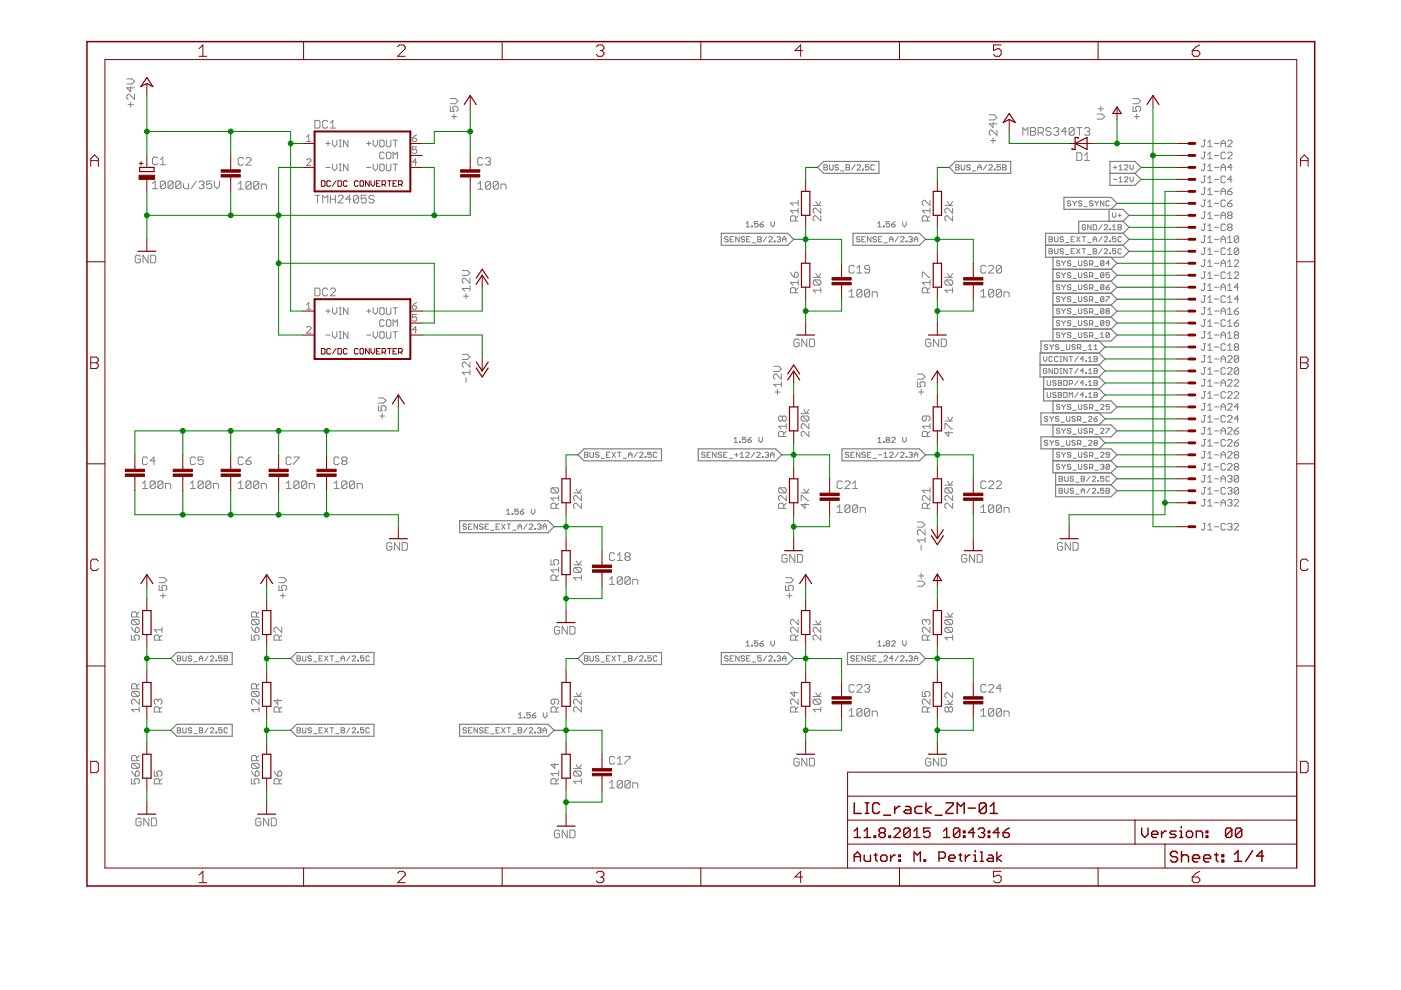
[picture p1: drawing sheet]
<svg xmlns="http://www.w3.org/2000/svg" width="297mm" height="210mm" viewBox="0 0 297 210" stroke-linecap="round" stroke-linejoin="round" font-family="sans-serif">
<g fill="none" stroke="#808080" stroke-width=".21">
<path d="M26.9 16.7h1.1l.5 .6-.5 .5h-1.1M27.7 18.4v1.1l-.8-.9h1.6M27.2 22.2h1.1M27.7 21.6v1.1M28.5 20v1.1l-1.1-1.1h-.2l-.3 .3v.5l.3 .3M32.3 38.9l.6-.5v1.6M33.4 33.6l-.2-.3h-.6l-.3 .3v1.1l.3 .2h.6l.2-.2M34 34.9h1.1M34 33.8l.5-.5v1.6M35.1 38.7v1.1l-.3 .2h-.5l-.3-.2M35.1 38.7l-.3-.3h-.5l-.3 .3v1.1M35.1 38.7l-1.1 1.1"/>
<path d="M36.7 38.7v1.1l-.3 .2h-.5l-.3-.2M36.7 38.7l-.3-.3h-.5l-.3 .3v1.1M36.7 38.7l-1.1 1.1M38.4 38.7v1.1l-.3 .2h-.6l-.2-.2M38.4 38.7l-.3-.3h-.6l-.2 .3v1.1M38.4 38.7l-1.1 1.1M38.9 38.9v.9l.3 .2h.8v-1.1M41.6 38.4l-1.1 1.6M42.2 38.7l.2-.3h.6l.3 .3v.2l-.3 .3M42.7 39.2h.3M43 39.2l.3 .3v.3l-.3 .2h-.6l-.2-.2M44.9 38.4h-1.1v.8l.8-.3 .3 .3v.6l-.3 .2h-.5l-.3-.2"/>
<path d="M45.4 38.4v1.1l.6 .5 .5-.5v-1.1M50.5 39l.6-.5v1.6M51.6 33.7l-.3-.3h-.5l-.3 .3v1.1l.3 .2h.5l.3-.2M52.2 33.7l.2-.3h.6l.2 .3v.3l-1 1h1M53.2 38.8v1l-.2 .3h-.6l-.2-.3M53.2 38.8l-.2-.3h-.6l-.2 .3v1M53.2 38.8l-1 1M54.9 38.8v1l-.3 .3h-.5l-.3-.3M54.9 38.8l-.3-.3h-.5l-.3 .3v1M54.9 38.8l-1.1 1M65 33.9l.2-.2h.5l.2 .2v.2l-.9 1h.9M65 29.1l.5-.5v1.4"/>
<path d="M65 30h.9M66.8 25.5h.8l.2 .3v1.1l-.2 .3h-.8zM69.1 35.5h.9M69.1 30.4h.9M69.5 25.8l-.3-.3h-.5l-.3 .3v1.1l.3 .3h.5l.3-.3M69.6 30v.9M70 27.2h1.1M70 26.1l.6-.6v1.7M70.5 29.7v.9l.5 .5 .4-.5v-.9M70.5 34.8v.9l.5 .5 .4-.5v-.9M71.9 31.1h.5M71.9 29.7h.5"/>
<path d="M71.9 36.2h.5M71.9 34.8h.5M72.1 29.7v1.4M72.1 34.8v1.4M73.8 29.7v1.4l-1-1.4v1.4M73.8 34.8v1.4l-1-1.4v1.4M77.7 35.5h1M77.7 30.4h1M78.2 30v.9M79.1 29.7v.9l.5 .5 .5-.5v-.9M79.1 34.8v.9l.5 .5 .5-.5v-.9M80.5 30l.3-.3h.4l.2 .3v.9l-.2 .2h-.4l-.3-.2z"/>
<path d="M80.5 35l.3-.2h.4l.2 .2v1l-.2 .2h-.4l-.3-.2zM81.4 32.5l-.2-.2h-.4l-.3 .2v.9l.3 .3h.4l.2-.3M81.9 34.8v1.2l.2 .2h.5l.3-.2v-1.2M81.9 29.7v1.2l.2 .2h.5l.3-.2v-1.2M81.9 32.5l.2-.2h.5l.3 .2v.9l-.3 .3h-.5l-.2-.3zM83.3 29.7h1M83.3 34.8h1M83.3 33.7v-1.4l.5 .4 .5-.4v1.4M83.8 29.7v1.4M83.8 34.8v1.4M87.4 29.3h.7l.2 .5-.2 .2h-.4l-.3-.2zM88.3 31.1h-.9v.7l.7-.2 .2 .2v.5l-.2 .2h-.4l-.3-.2"/>
<path d="M88.3 28.6l-.9 .7M88.3 34.4h-.9l.7-.7v1.4M95.5 22.5v1.1h.8l-.3-.8 .3-.3h.5l.3 .3v.5l-.3 .3M95.5 20.9h1l.6 .5-.6 .6h-1M95.7 24.7h1.1M96.3 24.2v1.1M101.3 39l.6-.5v1.6M102.4 33.7l-.3-.3h-.5l-.3 .3v1.1l.3 .2h.5l.3-.2M102.9 33.7l.3-.3h.6l.2 .3v.3l-.2 .2M103.5 34.2h.3M103.8 34.2l.2 .3v.3l-.2 .2h-.6l-.3-.2M104 38.8v1l-.2 .3h-.6l-.3-.3"/>
<path d="M104 38.8l-.2-.3h-.6l-.3 .3v1M104 38.8l-1.1 1M105.7 38.8v1l-.3 .3h-.6l-.2-.3M105.7 38.8l-.3-.3h-.6l-.2 .3v1M105.7 38.8l-1.1 1M174.7 35.5h.6M174.7 34.9h.6l.2 .2-.2 .4 .2 .4-.2 .1h-.6zM175.9 34.9v1l.1 .1h.4l.2-.1v-1M177.8 35.1l-.2-.2h-.4l-.2 .4 .2 .2h.4l.2 .4-.2 .1h-.4l-.2-.1M178.2 36.2h.7M179.4 35.5h.5M179.4 34.9h.5l.2 .2-.2 .4 .2 .4-.2 .1h-.5z"/>
<path d="M181.3 34.9l-.8 1.1M181.7 35.1l.2-.2h.4l.2 .2v.2l-.8 .7h.8M182.9 35.9h.2v.1h-.2zM184.2 34.9h-.7v.6l.3-.2 .4 .2v.4l-.2 .1h-.4l-.1-.1M185.4 35.1l-.2-.2h-.4l-.2 .2v.8l.2 .1h.4l.2-.1M202.6 35.5h.6M202.6 34.9h.6l.2 .2-.2 .4 .2 .4-.2 .1h-.6zM203.8 34.9v1l.2 .1h.4l.2-.1v-1M205.7 35.1l-.2-.2h-.4l-.1 .4 .1 .2h.4l.2 .4-.2 .1h-.4l-.1-.1M206.1 36.2h.8M207.3 35.5h.7M207.3 36v-.7l.4-.4 .3 .4v.7"/>
<path d="M209.2 34.9l-.7 1.1M209.6 35.1l.2-.2h.4l.2 .2v.2l-.8 .7h.8M209.7 24.3h1.1l.6 .6-.6 .5h-1.1M210 29.8h1.1M210.5 26v1.1l-.8-.9h1.7M210.5 29.3v1M210.8 35.9h.2v.1h-.2zM211.4 27.6v1.1l-1.1-1.1h-.3l-.3 .3v.5l.3 .3M212.2 34.9h-.8v.6l.4-.2 .4 .2v.4l-.2 .1h-.4l-.2-.1M212.6 35.5h.5M212.6 34.9h.5l.2 .2-.2 .4 .2 .4-.2 .1h-.5zM216.9 28.7v-1.6l.5 .5 .5-.5v1.6"/>
<path d="M218.5 27.1h.8l.3 .2v.3l-.3 .3 .3 .3v.2l-.3 .3h-.8zM218.5 27.9h.8M220.1 28.2h.8l.3-.3v-.6l-.3-.2h-.8v1.6M220.7 28.2l.5 .5M222.8 27.3l-.2-.2h-.6l-.2 .2v.3l.2 .3h.6l.2 .3v.2l-.2 .3h-.6l-.2-.3M223.4 27.3l.3-.2h.5l.3 .2v.3l-.3 .3M223.9 27.9h.3M224.2 27.9l.3 .3v.2l-.3 .3h-.5l-.3-.3M226.1 27.9h-1.1l.8-.8v1.6M227.8 27.3l-.3-.2h-.6l-.2 .2v1.1M227.8 27.3v1.1l-.3 .3h-.6l-.2-.3M227.8 27.3l-1.1 1.1"/>
<path d="M228.3 27.1h1.1M228.3 32.4h.8l.3 .3v1l-.3 .3h-.8zM228.9 27.1v1.6M229.9 27.3l.3-.2h.6l.2 .2v.3l-.2 .3M229.9 34h1.1M229.9 32.9l.6-.5v1.6M230.5 27.9h.3M230.8 27.9l.2 .3v.2l-.2 .3h-.6l-.3-.3M232.6 24.2h1.1l.5 .5-.5 .6h-1.1M232.9 23.1h1.1M233.4 22.5v1.1M236.1 38h.7"/>
<path d="M236.1 35.5h.7M236.4 35.1v.8M237.2 37.8l.4-.3v1.1M237.2 35.3l.4-.3v1M237.2 38.6h.8M237.2 36h.8M238.4 37.7l.2-.2h.4l.1 .2v.1l-.7 .8h.7M238.4 35.1l.2-.1h.4l.1 .1v.2l-.7 .7h.7M239.6 35v.7l.3 .3 .4-.3v-.7M239.6 37.5v.7l.3 .4 .4-.4v-.7M240.2 22.5v1.1h.8l-.3-.5v-.3l.3-.3h.6l.3 .3v.5l-.3 .3M240.2 20.9h1.1l.6 .5-.6 .6h-1.1"/>
<path d="M240.5 24.7h1.1M241 24.2v1.1M255.1 29.7h.5M255.1 34.8h.5M255.1 39.9h.5M255.1 32.3h.5M255.1 37.3h.5M255.4 29.7v1.2l-.3 .2-.4-.2M255.4 32.3v1.1l-.3 .3-.4-.3M255.4 34.8v1.2l-.3 .2-.4-.2M255.4 37.3v1.2l-.3 .2-.4-.2M255.4 39.9v1.1l-.3 .3-.4-.3"/>
<path d="M256.1 31.1h.9M256.1 30.2l.4-.5v1.4M256.1 32.7l.4-.4v1.4M256.1 35.3l.4-.5v1.4M256.1 37.8l.4-.5v1.4M256.1 36.2h.9M256.1 33.7h.9M256.1 38.7h.9M257.5 38h.9M257.5 35.5h.9M257.5 30.4h.9M257.5 33h.9"/>
<path d="M258.9 35.5h.9M258.9 31.1v-.9l.5-.5 .4 .5v.9M258.9 30.4h.9M258.9 36.2v-.9l.5-.5 .4 .5v.9M259.8 37.6l-.2-.3h-.5l-.2 .3v.9l.2 .2h.5l.2-.2M259.8 32.5l-.2-.2h-.5l-.2 .2v.9l.2 .3h.5l.2-.3M260.3 30l.2-.3h.5l.2 .3v.2l-.9 .9h.9M260.3 32.5l.2-.2h.5l.2 .2v.2l-.9 1h.9M261.2 38h-.9l.7-.7v1.4M261.2 35.5h-.9l.7-.7v1.4M261.2 39.9l-.9 .7M29.8 54.4l-.3-.3h-.6l-.2 .3v1.1l.2 .2h.6l.3-.2v-.6h-.6"/>
<path d="M31.4 54.1v1.6l-1.1-1.6v1.6M31.9 54.1h.9l.2 .3v1.1l-.2 .2h-.9zM32.3 40h1.1M50.5 40.1h1.1M55.4 40.1v-1.1h.8l.3 .3v.8M66.8 41.4h1M67.3 41.4v1.6M68.4 43v-1.6l.5 .6 .6-.6v1.6M70 41.4v1.6M70 42.2h1.1M71.1 41.4v1.6M71.7 41.7l.2-.3h.6l.2 .3v.3l-1 1h1"/>
<path d="M74.4 42.2h-1.1l.8-.8v1.6M76 41.7l-.2-.3h-.6l-.2 .3v1.1M76 41.7v1.1l-.2 .2h-.6l-.2-.2M76 41.7l-1 1.1M77.7 41.4h-1.1v.8l.5-.2h.3l.3 .2v.6l-.3 .2h-.5l-.3-.2M79.3 41.7l-.3-.3h-.5l-.3 .3v.3l.3 .2h.5l.3 .3v.3l-.3 .2h-.5l-.3-.2M98 57.4h1.1l.5 .5-.5 .5h-1.1M99.6 59v1.1l-1.1-1.1h-.2l-.3 .3v.5l.3 .3M101.3 40.1h1.1M106.2 40.1v-1.1h.8l.3 .3v.8M154.4 50.4l-.2-.2h-.4l-.2 .2 .2 .3h.4l.2 .2-.2 .4h-.4l-.2-.2M154.8 50.7h.4"/>
<path d="M155.6 50.2h-.8v1.1h.8M156.7 50.2v1.1l-.7-1.1v1.1M157.9 50.4l-.2-.2h-.4l-.2 .2 .2 .3 .6 .2-.2 .4h-.4l-.2-.2M158.2 47.4l.4-.4v1.1M158.2 48.1h.7M158.3 50.7h.4M159 50.2h-.7v1.1h.7M159.4 47.9h.1v.2h-.1zM159.5 51.5h.7M160.7 50.7h.5M160.7 50.2h.5l.2 .2-.2 .3 .2 .4-.2 .2h-.5zM160.7 47h-.8v.6l.4-.2 .4 .2v.3l-.2 .2h-.4l-.2-.2"/>
<path d="M161.1 47.6h.6l.2 .3-.2 .2h-.4zM161.9 47l-.8 .6M162.6 50.2l-.8 1.1M163 50.4l.2-.2h.3l.2 .2v.1l-.7 .8h.7M163.4 47v.7l.4 .4 .4-.4v-.7M164.1 51.1h.2v.2h-.2zM164.7 50.4l.2-.2h.4l.2 .2-.2 .3M165.1 50.7h.2M165.3 50.7l.2 .2-.2 .4h-.4l-.2-.2M165.9 50.7h.7M165.9 51.3v-.8l.4-.3 .3 .3v.8M167.6 57.7l.3 .6 .5 .5"/>
<path d="M168.4 58l.3-.3h.3l.2 .3v.5l-.2 .3h-.6zM168.7 46.8v-.8l-.3-.2h-.5l-.3 .2v.8h1.6M169.2 59.9h-1.6l.5 .6M169.2 43h-1.6l.5 .6M169.2 44.7h-1.6l.5 .5M169.2 42.5v1.1M169.2 44.1v1.1M169.2 59.4v1.1M169.2 45.8l-.5 .5M172.4 43.6h1.6M172.4 58.8h1.6M172.7 59.4h1.1l.2 .2v.6l-.2 .3"/>
<path d="M172.7 59.4l-.3 .2v.6l.3 .3h1.1M172.7 59.4l1.1 1.1M173 42.8l.5 .8 .5-.8M173 58l.5 .8 .5-.8M174 44.1v1.1l-1-1.1h-.3l-.3 .3v.5l.3 .3M174 45.8v1l-1-1h-.3l-.3 .2v.6l.3 .2M181.1 56.5l-.3-.2h-.5l-.3 .2v1.1l.3 .3h.5l.3-.3M181.7 57.9h1.1M181.7 56.8l.5-.5v1.6M182.3 50.4l-.2-.2h-.3l-.2 .2 .2 .3 .5 .2-.2 .4h-.3l-.2-.2M182.7 50.7h.4M183.5 50.2h-.8v1.1h.8"/>
<path d="M184.4 57.1h-.8l-.3-.3v-.3l.3-.2h.5l.3 .2v1.1l-.3 .3h-.5l-.3-.3M184.7 50.2v1.1l-.8-1.1v1.1M185.8 50.4l-.2-.2h-.3l-.2 .3 .2 .2h.3l.2 .4-.2 .2h-.3l-.2-.2M186.1 47.4l.4-.4v1.1M186.1 48.1h.8M186.2 50.7h.4M187 50.2h-.8v1.1h.8M187.3 47.9h.2v.2h-.2zM187.4 51.5h.8M188.6 51.3v-.8l.4-.3 .3 .3v.8M188.6 50.7h.7M188.6 47h-.7v.6l.4-.2 .3 .2v.3l-.2 .2h-.3l-.2-.2"/>
<path d="M189 47.6h.6l.2 .3-.2 .2h-.4l-.2-.2zM189.8 47l-.8 .6M190.5 50.2l-.7 1.1M190.9 50.4l.2-.2h.4l.2 .2v.1l-.8 .8h.8M191.4 47v.7l.3 .4 .4-.4v-.7M192.1 51.1h.2v.2h-.2zM192.7 50.4l.1-.2h.4l.2 .2-.2 .3M193 50.7h.2M193.2 50.7l.2 .2-.2 .4h-.4l-.1-.2M193.8 50.7h.8M193.8 51.3v-.8l.4-.3 .4 .3v.8M195.5 58.8v-1.1h.3l1.1 1.1h.3"/>
<path d="M196.6 46.8v-.8l-.2-.2h-.6l-.3 .2v.8h1.7M197.2 42.5v1.1l-1.1-1.1h-.3l-.3 .3v.5l.3 .3M197.2 44.1v1.1M197.2 59.4v1.1M197.2 45.8l-.6 .5M197.2 44.7h-1.7l.6 .5M197.2 59.9h-1.7l.6 .6M200.3 43.6h1.7M200.3 58.8h1.7M200.6 59.4h1.1l.3 .2v.6l-.3 .3M200.6 59.4l-.3 .2v.6l.3 .3h1.1M200.6 59.4l1.1 1.1"/>
<path d="M200.9 42.8l.5 .8 .6-.8M200.9 58l.5 .8 .6-.8M202 44.1v1.1l-1.1-1.1h-.3l-.3 .3v.5l.3 .3M202 45.8v1l-1.1-1h-.3l-.3 .2v.6l.3 .2M209 56.5l-.2-.2h-.6l-.2 .2v1.1l.2 .3h.6l.2-.3M209.6 56.5l.3-.2h.5l.3 .2v.3l-1.1 1.1h1.1M212.3 56.5l-.3-.2h-.5l-.3 .2v1.1M212.3 56.5v1.1l-.3 .3h-.5l-.3-.3M212.3 56.5l-1.1 1.1M222.4 50.7h.5M222.4 52.7h.5l.2 .2-.2 .4 .2 .3-.2 .2h-.5zM222.4 53.3h.5"/>
<path d="M222.4 50.2h.5l.2 .2-.2 .3 .2 .4-.2 .2h-.5zM223.6 52.7v.9l.2 .2h.3l.2-.2v-.9M223.6 50.2v.9l.2 .2h.3l.2-.2v-.9M224.7 55.5l-.2-.2h-.3l-.2 .3 .2 .2h.3l.2 .4-.2 .1h-.3l-.2-.1M224.7 58l-.2-.2h-.3l-.2 .4 .2 .2h.3l.2 .3-.2 .2h-.3l-.2-.2M225.1 55.3l.4 .5M225.1 57.8l.4 .6M225.5 50.4l-.2-.2h-.4l-.1 .3 .1 .2h.4l.2 .4-.2 .2h-.4l-.1-.2M225.5 52.9l-.2-.2h-.4l-.1 .4 .1 .2h.4l.2 .3-.2 .2h-.4l-.1-.2M225.5 55.8v.5M225.5 58.4v.5M225.8 55.3l-.3 .5"/>
<path d="M225.8 57.8l-.3 .6M225.9 51.4h.8M225.9 54h.8M227 55.5l-.2-.2h-.3l-.2 .3 .2 .2h.3l.2 .4-.2 .1h-.3l-.2-.1M227 42.8l-.5-.2-.2 .3 .2 .2h.3l.2 .4-.2 .1h-.3l-.2-.1M227 58l-.2-.2h-.3l-.2 .4 .2 .2h.3l.2 .3-.2 .2h-.3l-.2-.2M227.1 50.7h.4M227.1 53.3h.4M227.5 42.6l.3 .5M227.5 56.5h.7M227.5 59.1h.7M227.8 50.2h-.7v1.1h.7"/>
<path d="M227.8 52.7h-.7v1.1h.7M227.8 43.1v.5M228.2 42.6l-.4 .5M228.3 50.2l.7 1.1M228.3 52.7l.7 1.1M228.7 55.3v.9l.1 .1h.4l.2-.1v-.9M228.7 57.8v.9l.1 .2h.4l.2-.2v-.9M229 50.2l-.7 1.1M229 52.7l-.7 1.1M229.4 42.8l-.2-.2h-.4l-.1 .2 .1 .3h.4l.2 .2-.2 .3h-.4l-.1-.1M229.4 50.2h.7M229.4 52.7h.7"/>
<path d="M229.8 50.2v1.1M229.8 52.7v1.1M229.8 43.8h.7M230.1 47.8l-.1-.2h-.4l-.2 .2v.7l.2 .2h.4l.1-.2v-.3h-.3M230.5 55.5l-.1-.2h-.4l-.2 .3 .2 .2h.4l.1 .4-.1 .1h-.4l-.2-.1M230.5 58l-.1-.2h-.4l-.2 .4 .2 .2h.4l.1 .3-.1 .2h-.4l-.2-.2M230.6 51.4h.7M230.6 54h.7M231 58.5h.5l.2-.1v-.4l-.2-.2h-.5v1.1M231 56h.5l.2-.2v-.3l-.2-.2h-.5v1M231.3 47.6v1.1l-.7-1.1v1.1M231.4 56l.3 .3"/>
<path d="M231.4 58.5l.3 .4M231.7 42.8l-.2-.2h-.3l-.2 .2 .2 .3 .5 .2-.2 .3h-.3l-.2-.1M231.8 52.7h.5l.2 .2-.2 .4 .2 .3-.2 .2h-.5zM231.8 50.7h.7M231.8 53.3h.5M231.8 47.6h.5l.2 .2v.7l-.2 .2h-.5zM231.8 51.3v-.8l.3-.3 .4 .3v.8M232.2 56.5h.7M232.2 59.1h.7M232.2 42.6l.3 .5M232.5 43.1v.5M232.9 42.6l-.4 .5"/>
<path d="M233.7 47.6l-.8 1.1M233.7 50.2l-.8 1.1M233.7 52.7l-.8 1.1M234 58l-.7 .7M234 42.6v1l-.7-1v1M234 55.5l-.1-.2h-.4l-.2 .2v.7M234 58l-.1-.2h-.4l-.2 .2v.7M234 55.5v.7l-.1 .1h-.4l-.2-.1M234 58v.7l-.1 .2h-.4l-.2-.2M234 55.5l-.7 .7M234.1 47.8l.2-.2h.4l.1 .2-.7 .9h.7M234.1 50.4l.2-.2h.4l.1 .2-.7 .9h.7"/>
<path d="M234.1 52.9l.2-.2h.4l.1 .2-.7 .9h.7M235.2 55.8h-.7l.5-.5v1M235.2 42.8l-.2-.2h-.3l-.2 .2v.7l.2 .1h.3l.2-.1M235.2 57.8h-.7v.6l.4-.2 .3 .2-.2 .5h-.3l-.2-.2M235.3 48.5h.2v.2h-.2zM235.3 51.1h.2v.2h-.2zM235.3 53.6h.2v.2h-.2zM235.9 48.7h.7M235.9 48l.3-.4v1.1M235.9 45.1v.7l.3 .4 .4-.4v-.7M236.6 50.2h-.7v.5l.3-.2 .4 .2-.2 .6h-.3l-.2-.2M236.6 52.7h-.7v.6l.3-.2 .4 .2-.2 .5h-.3l-.2-.2"/>
<path d="M237 45.7h.7M237 48.2h.6M237 47.6h.6l.1 .2-.1 .4 .1 .3-.1 .2h-.6zM237.4 45.3v.7M237.7 50.4l-.1-.2h-.4l-.2 .2v.7l.2 .2h.4l.1-.2M237.7 52.9l-.1-.2h-.4l-.2 .2v.7l.2 .2h.4l.1-.2M255.1 45h.5M255.1 50h.5M255.1 55.1h.5M255.1 42.4h.5M255.1 47.5h.5M255.1 52.6h.5"/>
<path d="M255.1 57.7h.5M255.4 42.4v1.2l-.3 .2-.4-.2M255.4 45v1.1l-.3 .3-.4-.3M255.4 47.5v1.2l-.3 .2-.4-.2M255.4 50v1.2l-.3 .2-.4-.2M255.4 52.6v1.1l-.3 .3-.4-.3M255.4 55.1v1.2l-.3 .2-.4-.2M255.4 57.7v1.1l-.3 .3-.4-.3M256.1 40.3l.4-.4v1.4M256.1 42.9l.4-.5v1.4M256.1 45.4l.4-.4v1.4M256.1 48l.4-.5v1.4"/>
<path d="M256.1 50.5l.4-.5v1.4M256.1 53l.4-.4v1.4M256.1 55.6l.4-.5v1.4M256.1 58.1l.4-.4v1.4M256.1 41.3h.9M256.1 46.4h.9M256.1 51.4h.9M256.1 56.5h.9M256.1 43.8h.9M256.1 48.9h.9M256.1 54h.9M256.1 59.1h.9"/>
<path d="M257.5 40.6h.9M257.5 45.7h.9M257.5 50.7h.9M257.5 55.8h.9M257.5 43.1h.9M257.5 48.2h.9M257.5 53.3h.9M257.5 58.4h.9M258.9 41.3v-1l.5-.4 .4 .4v1M258.9 46.4v-1l.5-.4 .4 .4v1M258.9 51.4v-.9l.5-.5 .4 .5v.9M258.9 56.5v-.9l.5-.5 .4 .5v.9"/>
<path d="M258.9 40.6h.9M258.9 45.7h.9M258.9 50.7h.9M258.9 55.8h.9M259.8 42.7l-.2-.3h-.5l-.2 .3v.9l.2 .2h.5l.2-.2M259.8 47.7l-.2-.2h-.5l-.2 .2v1l.2 .2h.5l.2-.2M259.8 52.8l-.2-.2h-.5l-.2 .2v.9l.2 .3h.5l.2-.3M259.8 57.9l-.2-.2h-.5l-.2 .2v.9l.2 .3h.5l.2-.3M260.3 40.6h.7l.2 .4-.2 .3h-.5l-.2-.3zM260.3 43.1h.7l.2 .5-.2 .2h-.5l-.2-.2zM260.3 51.4h.9M260.3 50.5l.5-.5v1.4"/>
<path d="M260.3 53l.5-.4v1.4M260.3 55.6l.5-.5v1.4M260.3 58.1l.5-.4v1.4M260.3 56.5h.9M260.3 54h.9M260.3 59.1h.9M260.5 45.7l-.2 .2 .2 .5h.5l.2-.3-.2-.4M260.5 45.7l-.2-.3 .2-.4h.5l.2 .2-.2 .5M260.5 48.2l-.2-.2 .2-.5h.5l.2 .2-.2 .5M260.5 48.2l-.2 .2 .2 .5h.5l.2-.2-.2-.5M260.5 45.7h.5M260.5 48.2h.5"/>
<path d="M261.2 42.4l-.9 .7M261.7 55.4l.2-.3h.5l.2 .3v.2l-.9 .9h.9M261.7 57.9l.2-.2h.5l.2 .2v.2l-.9 1h.9M262.6 50.3v.9l-.2 .2h-.5l-.2-.2M262.6 50.3l-.2-.3h-.5l-.2 .3v.9M262.6 52.8l-.2-.2h-.5l-.2 .2v.9M262.6 52.8v.9l-.2 .3h-.5l-.2-.3M262.6 50.3l-.9 .9M262.6 52.8l-.9 .9M65 64.6l.5-.4v1.4M65 69.5l.2-.3h.5l.2 .3v.2l-.9 .9h.9M65 65.6h.9"/>
<path d="M66.8 61.1h.8l.2 .3v1l-.2 .3h-.8zM69.1 66h.9M69.1 71h.9M69.5 61.4l-.3-.3h-.5l-.3 .3v1l.3 .3h.5l.3-.3M69.6 65.5v.9M70 61.4l.3-.3h.5l.3 .3v.2l-1.1 1.1h1.1M70.5 65.3v.9l.5 .5 .4-.5v-.9M70.5 70.3v1l.5 .4 .4-.4v-1M71.9 66.7h.5M71.9 65.3h.5M71.9 71.7h.5M71.9 70.3h.5"/>
<path d="M72.1 65.3v1.4M72.1 70.3v1.4M73.8 65.3v1.4l-1-1.4v1.4M73.8 70.3v1.4l-1-1.4v1.4M77.7 66h1M77.7 71h1M78.2 65.5v.9M79.1 65.3v.9l.5 .5 .5-.5v-.9M79.1 70.3v1l.5 .4 .5-.4v-1M80.5 65.5l.3-.2h.4l.2 .2v.9l-.2 .3h-.4l-.3-.3zM80.5 70.6l.3-.3h.4l.2 .3v.9l-.2 .2h-.4l-.3-.2zM81.4 68l-.2-.2h-.4l-.3 .2v1l.3 .2h.4l.2-.2"/>
<path d="M81.9 70.3v1.2l.2 .2h.5l.3-.2v-1.2M81.9 65.3v1.1l.2 .3h.5l.3-.3v-1.1M81.9 68l.2-.2h.5l.3 .2v1l-.3 .2h-.5l-.2-.2zM83.3 65.3h1M83.3 70.3h1M83.3 69.2v-1.4l.5 .5 .5-.5v1.4M83.8 65.3v1.4M83.8 70.3v1.4M87.4 64.9h.7l.2 .4-.2 .3h-.4l-.3-.3zM88.3 66.7h-.9v.7l.7-.2 .2 .2v.5l-.2 .2h-.4l-.3-.2M88.3 69.9h-.9l.7-.7v1.4M88.3 64.2l-.9 .7"/>
<path d="M98 75.1h1.1l.5 .6-.5 .5h-1.1M98.3 62.8h1.1M98.8 62.3v1.1M99.6 61.2h-1.6l.5 .5M99.6 60.6v1.1M99.6 76.8v1.1l-1.1-1.1h-.2l-.3 .2v.6l.3 .3M99.6 78.4v1.1M99.6 79h-1.6l.5 .5M164 77.7h1.1l.6 .5-.6 .6h-1.1M165.7 79.3v1.1l-1.1-1.1h-.3l-.3 .3v.5l.3 .3M168.7 62.1v-.8l-.3-.3h-.5l-.3 .3v.8h1.6M169.2 61l-.5 .5"/>
<path d="M169.4 72.2l-.2-.3h-.6l-.3 .3v1l.3 .3h.6l.2-.3v-.5h-.5M171.1 71.9v1.6l-1.1-1.6v1.6M171.6 71.9h.8l.3 .3v1l-.3 .3h-.8zM174 61v1.1M174 61.5h-1.6l.6 .6M180 61.9l.6-.6v1.7M180 63h1.1M182.8 61.6l-1.1 1.1M182.8 61.6v1.1l-.3 .3h-.6l-.2-.3M182.8 61.6l-.3-.3h-.6l-.2 .3v1.1M184.4 61.6v1.1l-.3 .3h-.5l-.3-.3M184.4 61.6l-.3-.3h-.5l-.3 .3v1.1"/>
<path d="M184.4 61.6l-1.1 1.1M184.9 63v-1.1h.9l.2 .2v.9M194.5 79.3h1.1l.5 .5-.5 .6h-1.1M196.6 62.1v-.8l-.2-.3h-.6l-.3 .3v.8h1.7M197.2 61l-.6 .5M197.4 72.2l-.3-.3h-.5l-.3 .3v1l.3 .3h.5l.3-.3v-.5h-.6M199 71.9v1.6l-1.1-1.6v1.6M199.6 71.9h.8l.2 .3v1l-.2 .3h-.8zM202 61v1.1M202 61.5h-1.7l.6 .6M208 63h1M208 61.9l.5-.6v1.7"/>
<path d="M210.7 61.6v1.1l-.3 .3h-.5l-.3-.3M210.7 61.6l-.3-.3h-.5l-.3 .3v1.1M210.7 61.6l-1.1 1.1M212.3 61.6v1.1l-.3 .3h-.5l-.3-.3M212.3 61.6l-.3-.3h-.5l-.3 .3v1.1M212.3 61.6l-1.1 1.1M212.9 63v-1.1h.8l.3 .2v.9M221.2 75.6v.7l.4 .4 .4-.4v-.7M222 78.3l-.2-.2-.6 .2v.7l.2 .2h.4l.2-.5h-.4M222.1 73.2l-.1-.2h-.4l-.2 .2 .2 .4h.4l.1 .2-.1 .3h-.4l-.2-.2M222.6 73v.2l.4 .4M223 73.6v.5"/>
<path d="M223.1 75.8l-.2-.2h-.3l-.2 .2v.7l.2 .2h.3l.2-.2M223.1 78.1v1.1l-.7-1.1v1.1M223.3 73l-.3 .6M223.6 78.1h.5l.2 .2v.7l-.2 .2h-.5zM224.3 75.8l-.2-.2h-.3l-.2 .2v.7l.2 .2h.3l.2-.2M224.5 73.2l-.2-.2h-.3l-.2 .2 .2 .4h.3l.2 .2-.2 .3h-.3l-.2-.2M224.7 60.5l-.2-.2h-.3l-.2 .4 .2 .2h.3l.2 .3-.2 .2h-.3l-.2-.2M224.7 65.6l-.2-.2h-.3l-.2 .2 .2 .4h.3l.2 .1-.2 .4h-.3l-.2-.2M224.7 70.7l-.2-.2h-.3l-.2 .2 .2 .3h.3l.2 .2-.2 .4h-.3l-.2-.2M224.7 63.1l-.2-.2h-.3l-.2 .3 .2 .2h.3l.2 .4-.2 .2h-.3l-.2-.2M224.7 68.2l-.2-.2h-.3l-.2 .2 .2 .3h.3l.2 .2-.2 .3h-.3l-.2-.1M224.7 78.1h.4"/>
<path d="M224.7 79.2h.4M224.7 75.6h.4M224.7 76.7h.4M224.9 74.3h.8M224.9 75.6v1.1M224.9 78.1v1.1M225.1 60.3l.4 .6M225.1 62.9v.2l.4 .3M225.1 65.4v.2l.4 .4M225.1 68v.2l.4 .3M225.1 70.5v.2l.4 .3M225.5 60.9v.5"/>
<path d="M225.5 63.4v.6M225.5 66v.5M225.5 68.5v.5M225.5 71v.6M225.8 60.3l-.3 .6M225.8 62.9l-.3 .5M225.8 65.4l-.3 .6M225.8 68l-.3 .5M225.8 70.5l-.3 .5M226.1 73v.9l.2 .2h.4l.1-.2v-.9M226.3 75.6v1.1l-.8-1.1v1.1M226.3 78.1v1.1l-.8-1.1v1.1"/>
<path d="M226.7 78.1h.7M226.7 75.6h.7M227 60.5l-.2-.2h-.3l-.2 .4 .2 .2h.3l.2 .3-.2 .2h-.3l-.2-.2M227 65.6l-.2-.2h-.3l-.2 .4 .2 .2h.3l.2 .3-.2 .2h-.3l-.2-.2M227 70.7l-.2-.2h-.3l-.2 .4 .2 .1h.3l.2 .4-.2 .2h-.3l-.2-.2M227 63.1l-.2-.2h-.3l-.2 .3 .2 .2h.3l.2 .4-.2 .2h-.3l-.2-.2M227 68.2l-.2-.2h-.3l-.2 .3 .2 .2h.3l.2 .4-.2 .1h-.3l-.2-.1M227.1 75.6v1.1M227.1 78.1v1.1M227.5 61.6h.7M227.5 66.7h.7M227.5 64.1h.7"/>
<path d="M227.5 69.2h.7M227.5 71.8h.7M228 73.2l-.2-.2h-.3l-.2 .2 .2 .4h.3l.2 .2-.2 .3h-.3l-.2-.2M228.5 73.8h.5l.2-.2v-.4l-.2-.2h-.5v1.1M228.6 78.1l-.7 1.1M228.6 75.6l-.7 1.1M228.7 70.5v.9l.1 .2h.4l.2-.2v-.9M228.7 60.3v.9l.1 .2h.4l.2-.2v-.9M228.7 62.9v.9l.1 .2h.4l.2-.2v-.9M228.7 65.4v.9l.1 .2h.4l.2-.2v-.9M228.7 68v.9l.1 .1h.4l.2-.1v-.9M228.8 73.8l.4 .3"/>
<path d="M229.6 74.3h.7M229.7 76.1h-.7l.6-.5v1.1M229.7 78.7h-.7l.6-.6v1.1M230.2 79h.2v.2h-.2zM230.2 76.5h.2v.2h-.2zM230.5 60.5l-.1-.2h-.4l-.2 .4 .2 .2h.4l.1 .3-.1 .2h-.4l-.2-.2M230.5 65.6l-.1-.2h-.4l-.2 .2 .2 .4h.4l.1 .1-.1 .4h-.4l-.2-.2M230.5 70.7l-.1-.2h-.4l-.2 .2 .2 .3h.4l.1 .2-.1 .4h-.4l-.2-.2M230.5 68.2l-.1-.2h-.4l-.2 .2 .2 .3h.4l.1 .2-.1 .3h-.4l-.2-.1M230.5 63.1l-.1-.2h-.4l-.2 .3 .2 .2h.4l.1 .4-.1 .2h-.4l-.2-.2M230.8 74.1h.7M230.8 73.4l.3-.4v1.1"/>
<path d="M230.8 75.9l.3-.3v1.1M230.8 78.5l.3-.4v1.1M230.8 79.2h.7M230.8 76.7h.7M231 63.6h.5l.2-.2v-.3l-.2-.2h-.5v1.1M231 66.1h.5l.2-.1v-.4l-.2-.2h-.5v1.1M231 68.7h.5l.2-.2v-.3l-.2-.2h-.5v1M231 61.1h.5l.2-.2v-.4l-.2-.2h-.5v1.1M231 71.2h.5l.2-.2v-.3l-.2-.2h-.5v1.1M231.4 61.1l.3 .3M231.4 66.1l.3 .4M231.4 71.2l.3 .4"/>
<path d="M231.4 63.6l.3 .4M231.4 68.7l.3 .3M232 76.1h.5M232 78.7h.5M232 74.1h.7M232 73.4l.3-.4v1.1M232 78.1h.5l.2 .2-.2 .4 .2 .3-.2 .2h-.5zM232 75.6h.5l.2 .2-.2 .3 .2 .4-.2 .2h-.5zM232.2 61.6h.7M232.2 66.7h.7M232.2 64.1h.7M232.2 69.2h.7"/>
<path d="M232.2 71.8h.7M233.3 71.6h.7M233.3 70.9l.4-.4v1.1M234 60.5l-.1-.2h-.4l-.2 .2v.7M234 63.1l-.1-.2h-.4l-.2 .2v.7M234 65.6l-.1-.2h-.4l-.2 .2v.7M234 68.2l-.1-.2h-.4l-.2 .2v.7M234 60.5v.7l-.1 .2h-.4l-.2-.2M234 63.1v.7l-.1 .2h-.4l-.2-.2M234 65.6v.7l-.1 .2h-.4l-.2-.2M234 68.2v.7l-.1 .1h-.4l-.2-.1M234 60.5l-.7 .7"/>
<path d="M234 63.1l-.7 .7M234 65.6l-.7 .7M234 68.2l-.7 .7M234.5 60.9h.5l.2 .3-.2 .2h-.3zM234.5 62.9h.7l-.7 1.1M234.7 66h.3M234.7 66l-.2-.2 .2-.4h.3l.2 .2-.2 .4M234.7 66l-.2 .1 .2 .4h.3l.2-.2-.2-.3M235.2 68.5h-.5l-.2-.2 .2-.3h.3l.2 .2v.7l-.2 .1h-.3l-.2-.1M235.2 70.7l-.2-.2h-.3l-.2 .2v.7M235.2 70.7v.7l-.2 .2h-.3l-.2-.2M235.2 70.7l-.7 .7"/>
<path d="M235.2 60.3l-.7 .6M255.1 60.2h.5M255.1 65.3h.5M255.1 70.3h.5M255.1 75.4h.5M255.1 62.7h.5M255.1 67.8h.5M255.1 72.9h.5M255.1 78h.5M255.4 75.4v1.2l-.3 .2-.4-.2M255.4 65.3v1.1l-.3 .3-.4-.3M255.4 60.2v1.2l-.3 .2-.4-.2"/>
<path d="M255.4 62.7v1.2l-.3 .2-.4-.2M255.4 67.8v1.2l-.3 .2-.4-.2M255.4 70.3v1.2l-.3 .2-.4-.2M255.4 72.9v1.1l-.3 .3-.4-.3M255.4 78v1.1l-.3 .3-.4-.3M256.1 75.9l.4-.5v1.4M256.1 65.7l.4-.4v1.4M256.1 60.6l.4-.4v1.4M256.1 63.2l.4-.5v1.4M256.1 68.3l.4-.5v1.4M256.1 70.8l.4-.5v1.4M256.1 73.3l.4-.4v1.4"/>
<path d="M256.1 78.4l.4-.4v1.4M256.1 61.6h.9M256.1 66.7h.9M256.1 71.7h.9M256.1 76.8h.9M256.1 64.1h.9M256.1 69.2h.9M256.1 74.3h.9M256.1 79.4h.9M257.5 60.9h.9M257.5 66h.9M257.5 71h.9"/>
<path d="M257.5 76.1h.9M257.5 63.4h.9M257.5 68.5h.9M257.5 73.6h.9M257.5 78.7h.9M258.9 61.6v-1l.5-.4 .4 .4v1M258.9 66.7v-1l.5-.4 .4 .4v1M258.9 71.7v-.9l.5-.5 .4 .5v.9M258.9 76.8v-.9l.5-.5 .4 .5v.9M258.9 60.9h.9M258.9 66h.9M258.9 71h.9"/>
<path d="M258.9 76.1h.9M259.8 73.1l-.2-.2h-.5l-.2 .2v.9l.2 .3h.5l.2-.3M259.8 62.9l-.2-.2h-.5l-.2 .2v1l.2 .2h.5l.2-.2M259.8 68l-.2-.2h-.5l-.2 .2v1l.2 .2h.5l.2-.2M259.8 78.2l-.2-.2h-.5l-.2 .2v.9l.2 .3h.5l.2-.3M260.3 73.3l.5-.4v1.4M260.3 75.6l.2-.2h.5l.2 .2v.3l-.9 .9h.9M260.3 78.2l.2-.2h.5l.2 .2v.2l-.9 1h.9M260.3 60.6l.5-.4v1.4M260.3 63.2l.5-.5v1.4M260.3 65.7l.5-.4v1.4M260.3 68.3l.5-.5v1.4"/>
<path d="M260.3 70.8l.5-.5v1.4M260.3 61.6h.9M260.3 66.7h.9M260.3 71.7h.9M260.3 64.1h.9M260.3 69.2h.9M260.3 74.3h.9M261.7 66h.7l.2 .4-.2 .3h-.5l-.2-.3zM261.7 68.5h.7l.2 .5-.2 .2h-.5l-.2-.2zM261.9 73.6l-.2-.3 .2-.4h.5l.2 .2-.2 .5M261.9 71l-.2-.2 .2-.5h.5l.2 .3-.2 .4M261.9 71l-.2 .3 .2 .4h.5l.2-.2-.2-.5"/>
<path d="M261.9 73.6l-.2 .2 .2 .5h.5l.2-.3-.2-.4M261.9 71h.5M261.9 73.6h.5M262.6 63.4h-.9l.7-.7v1.4M262.6 78.2v.9l-.2 .3h-.5l-.2-.3M262.6 75.6l-.2-.2h-.5l-.2 .2v1M262.6 78.2l-.2-.2h-.5l-.2 .2v.9M262.6 75.6v1l-.2 .2h-.5l-.2-.2M262.6 60.9h-.9l.7-.7v1.4M262.6 65.3l-.9 .7M262.6 75.6l-.9 1M262.6 67.8l-.9 .7"/>
<path d="M262.6 78.2l-.9 .9M31.3 97.2l-.3-.3h-.5l-.3 .3v1.1l.3 .2h.5l.3-.2M32.9 97.7h-1.1l.8-.8v1.6M41.4 97.2l-.2-.3h-.6l-.3 .3v1.1l.3 .2h.6l.2-.2M43.1 96.9h-1.1v.8l.8-.3 .3 .3v.6l-.3 .2h-.5l-.3-.2M51.6 97.2l-.3-.3h-.5l-.3 .3v1.1l.3 .2h.5l.3-.2M52.2 97.7h.8l.2 .3v.3l-.2 .2h-.6l-.2-.2zM53.2 96.9l-.5 .3-.5 .5M61.7 97.2l-.2-.3h-.6l-.2 .3v1.1l.2 .2h.6l.2-.2M62.3 96.9h1.1v.3l-1.1 1.1v.2M71.9 97.2l-.3-.3h-.5l-.3 .3v1.1l.3 .2h.5l.3-.2M72.7 97.7l-.2-.3v-.2l.2-.3h.6l.3 .3v.2l-.3 .3"/>
<path d="M72.7 97.7l-.2 .3v.3l.2 .2h.6l.3-.2v-.3l-.3-.3M72.7 97.7h.6M80.2 86v1.1h.8l-.2-.5v-.3l.2-.3h.6l.3 .3v.5l-.3 .3M80.2 84.4h1.1l.6 .5-.6 .6h-1.1M80.5 88.2h1.1M81 87.7v1.1M98.8 80v1.1M123.9 95.9h.6l.2 .2-.2 .3 .2 .4-.2 .2h-.6zM123.9 96.4h.6M125.1 95.9v.9l.2 .2 .5-.2v-.9M127 96.1l-.2-.2h-.4l-.2 .2 .2 .3h.4l.2 .2-.2 .4h-.4l-.2-.2M127.4 97.2h.8"/>
<path d="M128.6 96.4h.3M129.3 95.9h-.7v1.1h.7M129.8 95.9l.7 1.1M130.5 95.9l-.7 1.1M130.9 95.9h.8M131.3 95.9v1.1M132.1 97.2h.7M133.3 96.4h.7M133.3 97v-.8l.3-.3 .4 .3v.8M135.2 95.9l-.8 1.1M135.6 96.1l.2-.2h.4l.1 .2v.1l-.7 .8h.7M136.8 96.8h.1v.2h-.1z"/>
<path d="M138.1 95.9h-.7v.5l.3-.2 .4 .2v.4l-.2 .2-.5-.2M139.3 96.1l-.2-.2h-.4l-.2 .2v.7l.2 .2h.4l.2-.2M149.5 96.1l-.2-.2h-.4l-.1 .2 .1 .3h.4l.2 .4-.2 .2h-.4l-.1-.2M149.9 96.4h.4M150.7 95.9h-.8v1.1h.8M151.8 95.9v1.1l-.7-1.1v1.1M153 96.1l-.2-.2h-.4l-.1 .2 .1 .3h.4l.2 .2-.2 .4h-.4l-.1-.2M153.4 96.4h.4M154.2 95.9h-.8v1.1h.8M154.6 97.2h.7M155.6 93.8h.8M155.6 93.1l.4-.4v1.1"/>
<path d="M155.8 96.4h.7M156.1 96.1v.7M156.8 93.6h.2v.2h-.2zM156.9 97h.8M156.9 96.2l.4-.3v1.1M158.1 96.1l.2-.2h.4l.2 .2v.1l-.8 .8h.8M158.2 92.7h-.8v.6l.4-.2 .4 .2v.3l-.2 .2h-.4l-.2-.2M158.6 93.3h.5l.2 .3-.2 .2h-.4l-.1-.2zM159.3 92.7l-.7 .6M160 95.9l-.7 1.1M160.4 96.1l.2-.2 .6 .2v.1l-.8 .8h.8M160.9 92.7v.8l.4 .3 .3-.3v-.8"/>
<path d="M161.6 96.8h.2v.2h-.2zM162.2 96.1l.6-.2 .1 .2-.1 .3M162.6 96.4h.2M162.8 96.4l.1 .2-.1 .4-.6-.2M163.4 96.4h.7M163.4 97v-.8l.3-.3 .4 .3v.8M164.3 83.1h1.1M164.8 82.6v1.1M165.7 81.5h-1.7l.6 .5M165.7 80.9v1.1M165.9 88.5l-.3-.3h-.3l-.2 .3v.5l.2 .3h.3l.3-.3M165.9 88.5l.3-.3h.2l.3 .3v.5l-.3 .3h-.2l-.3-.3"/>
<path d="M165.9 88.5v.5M166.2 92.6v-.9l-.3-.2h-.6l-.2 .2v.9h1.6M166.7 90.4h-1.6l.5 .5M166.7 91.5l-.5 .5M166.7 89.8v1.1M169.9 87.7h1.6M170.1 88.2h1.1l.3 .3v.5l-.3 .3M170.1 88.2l-.2 .3v.5l.2 .3h1.1M170.1 88.2l1.1 1.1M170.4 86.8l.6 .9 .5-.9M171.5 89.8v1.1l-1.1-1.1h-.3l-.2 .3v.5l.2 .3M171.5 91.5v1.1l-1.1-1.1h-.3l-.2 .2v.6l.2 .3"/>
<path d="M180 96.1l-.2-.2h-.4l-.2 .2 .2 .3h.4l.2 .2-.2 .4h-.4l-.2-.2M180.4 96.4h.4M181.1 95.9h-.7v1.1h.7M182.3 95.9v1.1l-.7-1.1v1.1M183.5 96.1l-.2-.2h-.4l-.2 .2 .2 .3h.4l.2 .2-.2 .4h-.4l-.2-.2M183.9 96.4h.4M184.7 95.9h-.8v1.1h.8M185.1 97.2h.7M186.1 93.1l.4-.4v1.1M186.1 93.8h.8M186.2 96.4h.8M187.3 93.6h.2v.2h-.2z"/>
<path d="M187.4 97h.8M187.4 96.2l.4-.3v1.1M188.1 93.3l-.2-.2 .2-.4h.3l.2 .2-.2 .4M188.1 93.3l-.2 .2 .2 .3h.3l.2-.2-.2-.3M188.1 93.3h.3M188.6 96.1l.2-.2h.3l.2 .2v.1l-.7 .8h.7M189 92.9l.2-.2h.4l.2 .2v.2l-.8 .7h.8M190.5 95.9l-.7 1.1M190.9 96.1l.2-.2 .6 .2v.1l-.8 .8h.8M191.4 92.7v.8l.3 .3 .4-.3v-.8M192.1 96.8h.2v.2h-.2zM192.7 96.1l.1-.2h.4l.2 .2-.2 .3"/>
<path d="M193 96.4h.2M193.2 96.4l.2 .2-.2 .4h-.4l-.1-.2M193.8 96.4h.8M193.8 97v-.8l.4-.3 .4 .3v.8M194.5 80.9v1.1h.8l-.2-.8 .2-.3h.6l.2 .3v.6l-.2 .2M194.8 83.1h1.1M195.3 82.6v1.1M196.4 88.2v.8l-.3 .3h-.3l-.3-.3v-.5l.3-.3h1.1l.3 .3v.5l-.3 .3M196.6 92.6v-.9l-.2-.2h-.6l-.3 .2v.9h1.7M197.2 89.8v1.1M197.2 91.5l-.6 .5M197.2 90.4h-1.7l.6 .5"/>
<path d="M200.3 90.9v-1.1h.3l1.1 1.1h.3M200.3 89.3h1.7M200.9 88.5l.5 .8 .6-.8M201.1 91.5v1.1l-.8-.9h1.7M222 80.7v.9l.2 .1 .5-.1v-.9M222 83.2v.9l.2 .2 .5-.2v-.9M222.1 93.5l-.1-.1h-.4l-.2 .1 .2 .4h.4l.1 .2-.1 .3h-.4l-.2-.1M222.1 88.5l-.1-.2h-.4l-.2 .2 .2 .3h.4l.1 .2-.1 .3h-.4l-.2-.1M222.6 88.3l.4 .5M222.6 93.4l.4 .5M223 88.8v.5M223 93.9v.5"/>
<path d="M223.3 88.3l-.3 .5M223.3 93.4l-.3 .5M223.9 80.8l-.2-.1-.5 .1 .2 .4h.3l.2 .2-.2 .3-.5-.1M223.9 83.4l-.2-.2-.5 .2 .2 .3h.3l.2 .2-.2 .4-.5-.2M224.4 80.7h.5l.2 .1-.2 .4 .2 .4-.2 .1h-.5zM224.4 81.2h.5M224.4 83.2h.5l.2 .2-.2 .3 .2 .4-.2 .2h-.5zM224.4 83.7h.5M224.5 88.5l-.2-.2-.5 .2v.1l.5 .2 .2 .4-.2 .1-.5-.1M224.5 93.5l-.2-.1-.5 .1v.2l.5 .2 .2 .4-.2 .1-.5-.1M224.7 85.9l-.2-.2h-.3l-.2 .2 .2 .4h.3l.2 .2-.2 .3h-.3l-.2-.2M224.7 91l-.2-.2h-.3l-.2 .2 .2 .4h.3l.2 .1-.2 .4h-.3l-.2-.2"/>
<path d="M224.7 96.1l-.2-.2h-.3l-.2 .2 .2 .3h.3l.2 .2-.2 .4h-.3l-.2-.2M224.7 98.6l-.2-.2h-.3l-.2 .2 .2 .4h.3l.2 .1-.2 .4h-.3l-.2-.2M224.9 89.5h.8M224.9 94.6h.8M225.1 85.7l.4 .6M225.1 90.8l.4 .6M225.1 95.9l.4 .5M225.1 98.4l.4 .6M225.5 86.3v.5M225.5 91.4v.5M225.5 96.4v.6M225.5 99v.5"/>
<path d="M225.5 80.7h.6l.2 .1v.8l-.2 .1h-.6zM225.5 83.2h.6l.2 .2v.7l-.2 .2h-.6zM225.8 85.7l-.3 .6M225.8 90.8l-.3 .6M225.8 95.9l-.3 .5M225.8 98.4l-.3 .6M226.1 88.3v.9l.2 .1h.4l.1-.1v-.9M226.1 93.4v.9l.2 .1h.4l.1-.1v-.9M226.7 81.4h.5l.2-.2v-.4l-.2-.1h-.5v1M226.7 84.3v-1.1l.4 .4 .3-.4v1.1M227 96.1l-.5-.2-.2 .4 .2 .1h.3l.2 .4-.2 .2h-.3l-.2-.2M227 85.9l-.5-.2-.2 .4 .2 .2h.3l.2 .3-.2 .2h-.3l-.2-.2"/>
<path d="M227 91l-.5-.2-.2 .4 .2 .2h.3l.2 .3-.2 .2h-.3l-.2-.2M227 98.6l-.5-.2-.2 .4 .2 .2h.3l.2 .3-.2 .2h-.3l-.2-.2M227.5 87h.7M227.5 92.1h.7M227.5 97.2h.7M227.5 99.7h.7M228 88.5l-.2-.2h-.3l-.2 .2 .2 .3h.3l.2 .2-.2 .3h-.3l-.2-.1M228 93.5l-.2-.1h-.3l-.2 .1 .2 .4h.3l.2 .2-.2 .3h-.3l-.2-.1M228.5 94.1h.5l.2-.2v-.4l-.2-.1h-.5v1M228.5 89h.5l.2-.2v-.3l-.2-.2h-.5v1M228.6 83.2l-.7 1.1M228.6 80.7l-.7 1"/>
<path d="M228.7 98.4v.9l.1 .2h.4l.2-.2v-.9M228.7 85.7v.9l.1 .2h.4l.2-.2v-.9M228.7 90.8v.9l.1 .2h.4l.2-.2v-.9M228.7 95.9v.9l.1 .2h.4l.2-.2v-.9M228.8 89l.4 .3M228.8 94.1l.4 .3M229.6 89.5h.7M229.6 94.6h.7M229.7 81.2h-.7l.6-.5v1M229.7 83.7h-.7l.6-.5v1.1M230.2 81.6h.2v.1h-.2zM230.2 84.1h.2v.2h-.2z"/>
<path d="M230.5 85.9l-.1-.2h-.4l-.2 .2 .2 .4h.4l.1 .2-.1 .3h-.4l-.2-.2M230.5 91l-.1-.2h-.4l-.2 .2 .2 .4h.4l.1 .1-.1 .4h-.4l-.2-.2M230.5 96.1l-.1-.2h-.4l-.2 .2 .2 .3h.4l.1 .2-.1 .4h-.4l-.2-.2M230.5 98.6l-.1-.2h-.4l-.2 .2 .2 .4h.4l.1 .1-.1 .4h-.4l-.2-.2M230.8 93.5l.2-.1h.3l.2 .1v.2l-.7 .7h.7M230.8 81l.3-.3v1M230.8 83.6l.3-.4v1.1M230.8 84.3h.7M230.8 81.7h.7M230.8 88.5l.2-.2h.3l.2 .2v.1l-.7 .7h.7M231 91.5h.5l.2-.1v-.4l-.2-.2h-.5v1.1M231 86.5h.5l.2-.2v-.4l-.2-.2h-.5v1.1"/>
<path d="M231 96.6h.5l.2-.2v-.3l-.2-.2h-.5v1.1M231 99.1h.5l.2-.1v-.4l-.2-.2h-.5v1.1M231.4 86.5l.3 .3M231.4 91.5l.3 .4M231.4 96.6l.3 .4M231.4 99.1l.3 .4M232 83.2h.5l.2 .2-.2 .3 .2 .4-.2 .2h-.5zM232 81.2h.5M232 80.7h.5l.2 .1-.2 .4 .2 .4-.2 .1h-.5zM232 88.8h.5l.2 .4-.2 .1h-.4l-.1-.1zM232 83.7h.5M232.1 93.9l-.1 .2 .1 .3h.4l.2-.1-.2-.4"/>
<path d="M232.1 93.9h.4M232.1 93.9l-.1-.2 .1-.3h.4l.2 .1-.2 .4M232.2 87h.7M232.2 92.1h.7M232.2 97.2h.7M232.2 99.7h.7M232.7 88.3l-.7 .5M233.3 98.6l.2-.2h.4l.1 .2-.1 .4M233.3 91l.2-.2h.4l.1 .2v.2l-.7 .7h.7M233.3 96.1l.2-.2h.4l.1 .2v.2l-.7 .7h.7M233.3 85.9l.2-.2h.4l.1 .2v.2l-.7 .7h.7M233.7 99h.2"/>
<path d="M233.9 99l.1 .1-.1 .4h-.4l-.2-.2M234.5 90.8h.7l-.7 1.1M235.2 96.4h-.5l-.2-.1 .2-.4h.3l.2 .2v.7l-.2 .2h-.3l-.2-.2M235.2 85.7h-.7v.6l.5-.2 .2 .2v.3l-.2 .2h-.3l-.2-.2M235.2 98.6v.7l-.2 .2h-.3l-.2-.2M235.2 98.6l-.2-.2h-.3l-.2 .2v.7M235.2 98.6l-.7 .7M255.1 80.5h.5M255.1 85.6h.5M255.1 90.7h.5M255.1 95.7h.5M255.1 83h.5"/>
<path d="M255.1 88.1h.5M255.1 93.2h.5M255.1 98.3h.5M255.4 80.5v1.2l-.3 .2-.4-.2M255.4 83v1.2l-.3 .2-.4-.2M255.4 85.6v1.1l-.3 .3-.4-.3M255.4 88.1v1.2l-.3 .2-.4-.2M255.4 90.7v1.1l-.3 .3-.4-.3M255.4 93.2v1.2l-.3 .2-.4-.2M255.4 95.7v1.2l-.3 .2-.4-.2M255.4 98.3v1.1l-.3 .3-.4-.3M256.1 81l.4-.5v1.4"/>
<path d="M256.1 83.5l.4-.5v1.4M256.1 86l.4-.4v1.4M256.1 88.6l.4-.5v1.4M256.1 91.1l.4-.4v1.4M256.1 93.7l.4-.5v1.4M256.1 96.2l.4-.5v1.4M256.1 98.7l.4-.4v1.4M256.1 81.9h.9M256.1 87h.9M256.1 92.1h.9M256.1 97.1h.9M256.1 84.4h.9"/>
<path d="M256.1 89.5h.9M256.1 94.6h.9M256.1 99.7h.9M257.5 81.2h.9M257.5 86.3h.9M257.5 91.4h.9M257.5 96.4h.9M257.5 83.7h.9M257.5 88.8h.9M257.5 93.9h.9M257.5 99h.9M258.9 87v-1l.5-.4 .4 .4v1"/>
<path d="M258.9 81.9v-.9l.5-.5 .4 .5v.9M258.9 92.1v-1l.5-.4 .4 .4v1M258.9 97.1v-.9l.5-.5 .4 .5v.9M258.9 81.2h.9M258.9 86.3h.9M258.9 91.4h.9M258.9 96.4h.9M259.8 83.3l-.2-.3h-.5l-.2 .3v.9l.2 .2h.5l.2-.2M259.8 88.3l-.2-.2h-.5l-.2 .2v1l.2 .2h.5l.2-.2M259.8 93.4l-.2-.2h-.5l-.2 .2v1l.2 .2h.5l.2-.2M259.8 98.5l-.2-.2h-.5l-.2 .2v.9l.2 .3h.5l.2-.3M260.3 80.7l.2-.2h.5l.2 .2v.3l-.9 .9h.9"/>
<path d="M260.3 83.3l.2-.3h.5l.2 .3v.2l-.9 .9h.9M260.3 85.8l.2-.2h.5l.2 .2v.2l-.9 1h.9M260.3 88.3l.2-.2h.5l.2 .2v.3l-.9 .9h.9M260.3 90.9l.2-.2h.5l.2 .2v.2l-.9 1h.9M260.3 93.4l.2-.2h.5l.2 .2v.3l-.9 .9h.9M260.3 96l.2-.3h.5l.2 .3v.2l-.9 .9h.9M260.3 98.5l.2-.2h.5l.2 .2v.2l-.9 1h.9M261.7 83.3l.2-.3h.5l.2 .3v.2l-.9 .9h.9M261.7 91.4h.7l.2 .4-.2 .3h-.5l-.2-.3zM261.7 93.9h.7l.2 .5-.2 .2h-.5l-.2-.2zM261.7 80.7l.2-.2h.5l.2 .2v.3l-.9 .9h.9M261.9 96.4l-.2-.2 .2-.5h.5l.2 .3-.2 .4"/>
<path d="M261.9 96.4l-.2 .3 .2 .4h.5l.2-.2-.2-.5M261.9 99l-.2-.3 .2-.4h.5l.2 .2-.2 .5M261.9 99l-.2 .2 .2 .5h.5l.2-.3-.2-.4M261.9 96.4h.5M261.9 99h.5M262.6 86.3h-.9l.7-.7v1.4M262.6 88.8h-.9l.7-.7v1.4M262.6 90.7l-.9 .7M262.6 93.2l-.9 .7M30.2 102.5l.5-.5v1.6M30.2 103.6h1.1M32.9 102.2v1.1l-.3 .3h-.5l-.3-.3"/>
<path d="M32.9 102.2l-.3-.2h-.5l-.3 .2v1.1M32.9 102.2l-1.1 1.1M34.5 102.2v1.1l-.2 .3h-.6l-.2-.3M34.5 102.2l-.2-.2h-.6l-.2 .2v1.1M34.5 102.2l-1 1.1M35.1 103.6v-1.1h.8l.3 .3v.8M40.3 103.6h1.1M40.3 102.5l.6-.5v1.6M43.1 102.2v1.1l-.3 .3h-.5l-.3-.3M43.1 102.2l-.3-.2h-.5l-.3 .2v1.1M43.1 102.2l-1.1 1.1M44.7 102.2v1.1l-.3 .3h-.5l-.3-.3"/>
<path d="M44.7 102.2l-.3-.2h-.5l-.3 .2v1.1M44.7 102.2l-1.1 1.1M45.3 103.6v-1.1h.8l.3 .3v.8M50.5 102.5l.6-.5v1.6M50.5 103.6h1.1M53.2 102.2l-.2-.2h-.6l-.2 .2v1.1M53.2 102.2v1.1l-.2 .3h-.6l-.2-.3M53.2 102.2l-1 1.1M54.9 102.2l-.3-.2h-.5l-.3 .2v1.1M54.9 102.2v1.1l-.3 .3h-.5l-.3-.3M54.9 102.2l-1.1 1.1M55.4 103.6v-1.1h.8l.3 .3v.8"/>
<path d="M60.7 103.6h1M60.7 102.5l.5-.5v1.6M63.4 102.2v1.1l-.3 .3h-.5l-.3-.3M63.4 102.2l-.3-.2h-.5l-.3 .2v1.1M63.4 102.2l-1.1 1.1M65 102.2v1.1l-.3 .3h-.5l-.3-.3M65 102.2l-.3-.2h-.5l-.3 .2v1.1M65 102.2l-1.1 1.1M65.6 103.6v-1.1h.8l.3 .3v.8M70.8 103.6h1.1M70.8 102.5l.6-.5v1.6M73.6 102.2v1.1l-.3 .3h-.6l-.2-.3"/>
<path d="M73.6 102.2l-.3-.2h-.6l-.2 .2v1.1M73.6 102.2l-1.1 1.1M75.2 102.2l-.3-.2h-.5l-.3 .2v1.1M75.2 102.2v1.1l-.3 .3h-.5l-.3-.3M75.2 102.2l-1.1 1.1M75.7 103.6v-1.1h.9l.2 .3v.8M83.1 115.3l-.3-.3h-.5l-.3 .3v1.1l.3 .3h.5l.3-.3v-.5h-.6M84.7 115v1.7l-1.1-1.7v1.7M85.3 115h.8l.3 .3v1.1l-.3 .3h-.8zM98.9 111.3l-.2-.2h-.4l-.1 .4 .1 .2h.4l.2 .4-.2 .1h-.4l-.1-.1M99.3 111.7h.4M100.1 111.1h-.8v1.1h.8"/>
<path d="M101.2 111.1v1.1l-.7-1.1v1.1M102.4 111.3l-.2-.2h-.3l-.2 .4 .2 .2h.3l.2 .4-.2 .1h-.3l-.2-.1M102.8 111.7h.4M103.6 111.1h-.8v1.1h.8M104 112.4h.8M105.2 111.7h.4M105.9 111.1h-.7v1.1h.7M106.3 111.1l.8 1.1M107.1 111.1l-.8 1.1M107.4 108.3l.4-.4v1.2M107.4 109.1h.7M107.5 111.1h.8"/>
<path d="M107.9 111.1v1.1M108.6 108.9h.2v.2h-.2zM108.7 112.4h.7M109.9 112.2v-.7l.3-.4 .4 .4v.7M109.9 111.7h.7M109.9 107.9h-.7v.6l.3-.2 .4 .2v.4l-.2 .2-.5-.2M110.3 108.5h.6l.2 .4-.6 .2-.2-.2zM111.1 107.9l-.8 .6M111.8 111.1l-.8 1.1M112.2 111.3l.2-.2h.4l.1 .2v.2l-.7 .7h.7M112.6 107.9v.8l.4 .4 .4-.4v-.8M113.4 112.1h.1v.1h-.1z"/>
<path d="M113.9 111.3l.2-.2h.4l.2 .2-.2 .4M114.3 111.7h.2M114.5 111.7l.2 .2-.2 .3h-.4l-.2-.1M115.1 111.7h.8M115.1 112.2v-.7l.4-.4 .4 .4v.7M116.8 118.7v1.1h.8l-.2-.6v-.3l.2-.2h.6l.2 .2v.6l-.2 .3M117.1 103.4l-.3 .3v.5l.3 .3h1.1M117.1 103.4h1.1l.2 .3v.5l-.2 .3M117.1 103.4l1.1 1.1M117.9 107.8v-.8l-.3-.3h-.5l-.3 .3v.8h1.6M118.4 106.7l-.5 .6M118.4 105.6h-1.6l.6 .6"/>
<path d="M118.4 105.1v1.1M121.6 104.5h1.7M121.6 119.8h1.7M122.2 103.7l.5 .8 .6-.8M122.2 118.9l.5 .9 .6-.9M123.3 106.7v1.1l-1.1-1.1h-.3l-.3 .3v.5l.3 .3M123.3 105.1v1.1l-1.1-1.1h-.3l-.3 .2v.6l.3 .3M130.3 117.5l-.3-.3h-.5l-.3 .3v1.1l.3 .2h.5l.3-.2M130.9 117.8l.5-.6v1.6M130.9 118.8h1.1M132.8 118l-.3-.2v-.3l.3-.3h.5l.3 .3v.3l-.3 .2M132.8 118l-.3 .3v.3l.3 .2h.5l.3-.2v-.3l-.3-.3"/>
<path d="M132.8 118h.5M165.3 103.4l-.2 .3v.5l.2 .3h1.1M165.3 103.4h1.1l.3 .3v.5l-.3 .3M165.3 103.4l1.1 1.1M166.2 107.8v-.8l-.3-.3h-.6l-.2 .3v.8h1.6M166.7 105.1v1.1l-1.1-1.1h-.3l-.2 .2v.6l.2 .3M166.7 106.7l-.5 .6M166.9 117.9l-.3-.3h-.5l-.3 .3v1l.3 .3h.5l.3-.3v-.5h-.6M168.5 117.6v1.6l-1.1-1.6v1.6M169.1 117.6h.8l.3 .3v1l-.3 .3h-.8zM169.9 106.2v-1.1h.2l1.1 1.1h.3M169.9 104.5h1.6"/>
<path d="M170.4 103.7l.6 .8 .5-.8M170.7 106.7v1.1l-.8-.8h1.6M177.5 107.6l.5-.5v1.6M177.5 108.7h1.1M178.6 102.2l-.3-.2h-.5l-.3 .2v1.1l.3 .3h.5l.3-.3M179.1 102.2l.3-.2h.5l.3 .2v.3l-1.1 1.1h1.1M180.2 107.3v1.1l-.3 .3h-.5l-.3-.3M180.2 107.3l-.3-.2h-.5l-.3 .2v1.1M180.2 107.3l-1.1 1.1M180.8 103.6h1M180.8 102.5l.5-.5v1.6M181.8 107.3v1.1l-.2 .3h-.6l-.2-.3"/>
<path d="M181.8 107.3l-.2-.2h-.6l-.2 .2v1.1M181.8 107.3l-1 1.1M182.4 108.7v-1.1h.8l.3 .3v.8M194.5 110.7h1.1l.5 .5-.5 .6h-1.1M195.3 115.6v1.1M196.1 114.5h-1.6l.6 .5M196.1 112.3v1.1l-1-1.1h-.3l-.3 .3v.5l.3 .3M196.1 114v1M196.6 107.8v-.8l-.2-.3h-.6l-.3 .3v.8h1.7M197.2 105.1v1.1l-1.1-1.1h-.3l-.3 .2v.6l.3 .3M197.2 103.4v1.1M197.2 106.7l-.6 .6"/>
<path d="M197.2 104h-1.7l.6 .5M200.3 102.9h1.7M200.6 103.4h1.1l.3 .3v.5l-.3 .3M200.6 103.4l-.3 .3v.5l.3 .3h1.1M200.6 103.4l1.1 1.1M200.9 102.1l.5 .8 .6-.8M202 105.1v1.1l-1.1-1.1h-.3l-.3 .2v.6l.3 .3M202 106.7v1.1l-1.1-1.1h-.3l-.3 .3v.5l.3 .3M205 117.9l-.3-.3h-.5l-.3 .3v1l.3 .3h.5l.3-.3v-.5h-.6M206.6 117.6v1.6l-1.1-1.6v1.6M207.2 117.6h.8l.3 .3v1l-.3 .3h-.8zM208 107.6l.5-.5v1.6"/>
<path d="M208 108.7h1M209 102.2l-.2-.2h-.6l-.2 .2v1.1l.2 .3h.6l.2-.3M209.6 102.2l.3-.2h.5l.3 .2v.3l-1.1 1.1h1.1M210.7 107.3l-.3-.2h-.5l-.3 .2v1.1M210.7 107.3v1.1l-.3 .3h-.5l-.3-.3M210.7 107.3l-1.1 1.1M211.2 102.2l.3-.2h.5l.3 .2v.3l-1.1 1.1h1.1M212.3 107.3l-.3-.2h-.5l-.3 .2v1.1M212.3 107.3v1.1l-.3 .3h-.5l-.3-.3M212.3 107.3l-1.1 1.1M212.9 108.7v-1.1h.8l.3 .3v.8M224.6 103.5h.5l.2 .2-.2 .4 .2 .3-.2 .2h-.5z"/>
<path d="M224.6 101.5h.5M224.6 104.1h.5M224.6 101h.5l.2 .2-.2 .3 .2 .4-.2 .1h-.5zM225.3 115.3l-.3-.3h-.5l-.3 .3v1.1l.3 .3h.5l.3-.3v-.5h-.5M225.7 103.5v.9l.2 .2h.4l.1-.2v-.9M225.7 101v.9l.2 .1h.4l.1-.1v-.9M226.9 115v1.7l-1.1-1.7v1.7M227.5 115h.8l.3 .3v1.1l-.3 .3h-.8zM227.6 101.2l-.2-.2h-.3l-.2 .2 .2 .3h.3l.2 .2-.2 .3h-.3l-.2-.1M227.6 103.7l-.2-.2h-.3l-.2 .2 .2 .4h.3l.2 .1-.2 .4h-.3l-.2-.2M228.1 104.8h.7M228.1 102.2h.7"/>
<path d="M229.2 101.5h.6M229.2 104.1h.8M229.2 101h.6l.2 .2-.2 .3 .2 .4-.2 .1h-.6zM229.2 104.6v-.7l.4-.4 .4 .4v.7M231.1 103.5l-.7 1.1M231.1 101l-.7 1M231.6 101.2l.2-.2h.3l.2 .2v.1l-.7 .7h.7M231.6 103.7l.2-.2h.3l.2 .2v.2l-.7 .7h.7M232.7 104.4h.2v.2h-.2zM232.7 101.9h.2v.1h-.2zM234 103.5h-.7v.6l.6-.2 .1 .2v.3l-.1 .2h-.4l-.2-.2M234 101h-.7v.5l.6-.2 .1 .2v.4l-.1 .1h-.4l-.2-.1"/>
<path d="M234.5 103.5h.5l.2 .2-.2 .4 .2 .3-.2 .2h-.5zM234.5 104.1h.5M235.2 101.2l-.2-.2h-.3l-.2 .2v.7l.2 .1h.3l.2-.1M255.1 100.8h.5M255.1 105.9h.5M255.1 103.4h.5M255.1 111h.5M255.4 100.8v1.2l-.3 .2-.4-.2M255.4 103.4v1.1l-.3 .3-.4-.3M255.4 105.9v1.2l-.3 .2-.4-.2M255.4 111v1.1l-.3 .3-.4-.3M256.1 101.3l.4-.5v1.4"/>
<path d="M256.1 103.8l.4-.4v1.4M256.1 106.4l.4-.5v1.4M256.1 111.4l.4-.4v1.4M256.1 102.2h.9M256.1 107.3h.9M256.1 104.8h.9M256.1 112.4h.9M257.5 101.5h.9M257.5 106.6h.9M257.5 104.1h.9M257.5 111.7h.9M258.9 102.2v-.9l.5-.5 .4 .5v.9"/>
<path d="M258.9 107.3v-.9l.5-.5 .4 .5v.9M258.9 101.5h.9M258.9 106.6h.9M259.8 103.6l-.2-.2h-.5l-.2 .2v.9l.2 .3h.5l.2-.3M259.8 111.2l-.2-.2h-.5l-.2 .2v.9l.2 .3h.5l.2-.3M260.3 103.6l.2-.2h.5l.2 .2-.2 .5M260.3 101l.2-.2h.5l.2 .2-.2 .5M260.3 106.1l.2-.2h.5l.2 .2-.2 .5M260.3 111.2l.2-.2h.5l.2 .2-.2 .5M260.8 101.5h.2M260.8 106.6h.2M260.8 104.1h.2"/>
<path d="M260.8 111.7h.2M261 104.1l.2 .2-.2 .5h-.5l-.2-.3M261 101.5l.2 .2-.2 .5h-.5l-.2-.2M261 106.6l.2 .2-.2 .5h-.5l-.2-.2M261 111.7l.2 .2-.2 .5h-.5l-.2-.3M261.7 106.1l.2-.2h.5l.2 .2v.3l-.9 .9h.9M261.7 111.2l.2-.2h.5l.2 .2v.2l-.9 1h.9M262.6 101l-.2-.2h-.5l-.2 .2v1M262.6 103.6l-.2-.2h-.5l-.2 .2v.9M262.6 101v1l-.2 .2h-.5l-.2-.2M262.6 103.6v.9l-.2 .3h-.5l-.2-.3M262.6 101l-.9 1"/>
<path d="M262.6 103.6l-.9 .9M27.9 134.6v1.1h.8l-.3-.5v-.3l.3-.3h.6l.2 .3v.5l-.2 .3M27.9 133l.3 .5 .5 .6M28.2 131.4l-.3 .2v.6l.3 .2h1.1M28.2 131.4h1.1l.2 .2v.6l-.2 .2M28.2 131.4l1.1 1M28.7 133.3l.3-.3h.3l.2 .3v.5l-.2 .3h-.6zM29 130.8v-.8l-.3-.3h-.5l-.3 .3v.8h1.6M29.5 129.7l-.5 .6M33.7 124.1v1.1h.9l-.3-.5v-.3l.3-.3h.5l.3 .3v.5l-.3 .3M33.7 122.5h1.1l.6 .5-.6 .5h-1.1M33.8 135.7v-.8l-.3-.3h-.5l-.3 .3v.8h1.6"/>
<path d="M34 126.3h1.1M34.3 134.6l-.5 .6M34.3 133.5h-1.6l.6 .6M34.3 133v1.1M34.6 125.8v1M37.6 139.1h.5l.2 .2-.2 .3 .2 .4-.2 .1h-.5zM37.6 139.6h.5M38.8 139.1v.9l.1 .1h.4l.2-.1v-.9M40.6 139.3l-.2-.2h-.3l-.2 .2 .2 .3 .5 .2-.2 .3h-.3l-.2-.1M42.3 139.6h.7M44.1 139.1l-.7 1M44.6 139.3l.2-.2h.3l.2 .2v.1l-.7 .7h.7"/>
<path d="M45.8 140h.2v.1h-.2zM47.1 139.1h-.7v.5l.3-.2 .4 .2v.4l-.2 .1h-.4l-.1-.1M47.5 139.1h.5l.2 .2-.2 .3 .2 .4-.2 .1h-.5zM47.5 139.6h.5M53.3 134.6v1.1h.8l-.3-.5v-.3l.3-.3h.6l.2 .3v.5l-.2 .3M53.3 133l.3 .5 .5 .6M53.6 131.4l-.3 .2v.6l.3 .2h1.1M53.6 131.4h1.1l.2 .2v.6l-.2 .2M53.6 131.4l1.1 1M54.4 133h.3l.2 .3v.5l-.2 .3h-.6v-.8zM54.4 130.8v-.8l-.3-.3h-.5l-.3 .3v.8h1.6M54.9 129.7l-.5 .6"/>
<path d="M59.1 124.1v1.1h.9l-.3-.5v-.3l.3-.3h.5l.3 .3v.5l-.3 .3M59.1 122.5h1.1l.6 .5-.6 .5h-1.1M59.2 135.7v-.8l-.3-.3h-.5l-.3 .3v.8h1.6M59.4 126.3h1.1M59.7 133v1.1l-1-1.1h-.3l-.3 .3v.5l.3 .3M59.7 134.6l-.5 .6M60 125.8v1M63 139.1h.5l.2 .2-.2 .3 .2 .4-.2 .1h-.5zM63 139.6h.5M64.2 139.1v.9l.1 .1h.4l.2-.1v-.9M66 139.3l-.2-.2h-.3l-.2 .3 .2 .2h.3l.2 .4-.2 .1h-.3l-.2-.1M67.6 139.6h.4"/>
<path d="M68.4 139.1h-.8v1h.8M68.8 139.1l.7 1M69.5 139.1l-.7 1M70 139.1h.7M70.4 139.1v1M72.3 139.6h.7M74.2 139.1l-.7 1M74.7 139.3l.1-.2h.4l.2 .2-.7 .8h.7M75.8 140h.2v.1h-.2zM77.1 139.1h-.7v.5l.4-.2 .3 .2-.1 .5h-.4l-.2-.1M78.3 139.3l-.2-.2h-.3l-.2 .2v.7l.2 .1h.3l.2-.1M117.9 123v-.8l-.3-.3h-.5l-.3 .3v.8h1.6"/>
<path d="M118.4 120.3v1.1M118.4 121.9l-.5 .6M118.4 120.8h-1.6l.6 .6M118.6 133.1l-.2-.3h-.6l-.2 .3v1.1l.2 .3h.6l.2-.3v-.6h-.5M120.3 132.8v1.7l-1.1-1.7v1.7M120.8 132.8h.8l.3 .3v1.1l-.3 .3h-.8zM121.9 120.3h1.1l.3 .3v.5l-.3 .3M121.9 120.3l-.3 .3v.5l.3 .3h1.1M121.9 120.3l1.1 1.1M123.3 122.5h-1.7l.6 .5M123.3 121.9v1.1M123.9 139h.6l.2 .2-.2 .4 .2 .4-.2 .2h-.6z"/>
<path d="M123.9 139.6h.6M125.1 139v1l.2 .2h.3l.2-.2v-1M127 139.2l-.2-.2h-.4l-.2 .2 .2 .4h.4l.2 .2-.2 .4h-.4l-.2-.2M128.6 139.6h.3M129.2 122.8l.6-.5v1.6M129.2 123.9h1.1M129.3 139h-.7v1.2h.7M129.8 139l.7 1.2M130.5 139l-.7 1.2M130.9 139h.8M131.3 139v1.2M132 122.6l-.3-.3h-.6l-.2 .3v1"/>
<path d="M132 122.6v1l-.3 .3h-.6l-.2-.3M132 122.6l-1.1 1M133.3 139h.5l.2 .2-.2 .4 .2 .4-.2 .2h-.5zM133.3 139.6h.5M133.6 122.6v1l-.3 .3h-.5l-.3-.3M133.6 122.6l-.3-.3h-.5l-.3 .3v1M133.6 122.6l-1.1 1M134.2 123.9v-1.1h.8l.2 .3v.8M135.2 139l-.8 1.2M135.6 139.2l.2-.2h.4l.1 .2v.2l-.7 .8h.7M136.8 140h.1v.2h-.1zM138.1 139h-.7v.6l.3-.2 .4 .2v.4l-.2 .2h-.4l-.1-.2"/>
<path d="M139.3 139.2l-.2-.2h-.4l-.2 .2v.8l.2 .2h.4l.2-.2M154.4 139.2l-.2-.2h-.4l-.2 .2 .2 .4h.4l.2 .2-.2 .4h-.4l-.2-.2M154.8 139.6h.4M155.6 139h-.8v1.2h.8M156.7 139v1.2l-.7-1.2v1.2M157.9 139.2l-.2-.2h-.4l-.2 .2 .2 .4 .6 .2-.2 .4h-.4l-.2-.2M158.2 137h.7M158.2 136.2l.4-.3v1.1M158.3 139.6h.4M159 139h-.7v1.2h.7M159.4 136.8h.1v.2h-.1zM160.7 135.9h-.8v.5l.4-.2 .4 .2v.4l-.2 .2h-.4l-.2-.2"/>
<path d="M161.1 136.4h.6l.2 .4-.2 .2h-.4zM161.4 139h-.7v.6l.3-.2 .4 .2v.4l-.2 .2h-.4l-.1-.2M161.9 135.9l-.8 .5M162.6 139l-.8 1.2M163 139.2l.2-.2h.3l.2 .2v.2l-.7 .8h.7M163.4 135.9v.7l.4 .4 .4-.4v-.7M164.1 140h.2v.2h-.2zM164.7 139.2l.2-.2h.4l.2 .2-.2 .4M165.1 139.6h.2M165.3 139.6l.2 .2-.2 .4h-.4l-.2-.2M165.9 139.6h.7M166.6 124.1v1.1h.8l-.3-.8 .3-.3h.5l.3 .3v.5l-.3 .3"/>
<path d="M166.6 122.5h1.1l.5 .5-.5 .5h-1.1M166.8 126.3h1.1M167.4 125.8v1M168.7 135.7v-.8l-.3-.3h-.5l-.3 .3v.8h1.6M169.2 133v1.1l-1.1-1.1h-.2l-.3 .3v.5l.3 .3M169.2 131.4v1l-1.1-1h-.2l-.3 .2v.6l.3 .2M169.2 134.6l-.5 .6M172.4 132.4h1.6M173 131.6l.5 .8 .5-.8M174 134.6v1.1l-1-1.1h-.3l-.3 .3v.5l.3 .3M174 133v1.1l-1-1.1h-.3l-.3 .3v.5l.3 .3M181.1 139.2l-.1-.2h-.4l-.2 .4 .2 .2h.4l.1 .4-.1 .2h-.4l-.2-.2"/>
<path d="M181.6 139.6h.3M182.3 139h-.7v1.2h.7M183.5 139v1.2l-.8-1.2v1.2M184.7 139.2l-.2-.2h-.4l-.2 .4 .2 .2h.4l.2 .4-.2 .2h-.4l-.2-.2M185.1 139.6h.3M185.8 139h-.7v1.2h.7M186.1 136.2l.4-.3v1.1M186.1 137h.8M187.3 136.8h.2v.2h-.2zM187.4 139.2l.2-.2h.4l.2 .2v.2l-.8 .8h.8M188.1 136.4l-.2 .2 .2 .4h.3l.2-.2-.2-.4M188.1 136.4l-.2-.2 .2-.3h.3l.2 .2-.2 .3"/>
<path d="M188.1 136.4h.3M189 136.1l.2-.2h.4l.2 .2v.1l-.8 .8h.8M189.3 139.6h-.7l.5-.6v1.2M190.5 139l-.7 1.2M190.9 139.2l.2-.2h.4l.2 .2v.2l-.8 .8h.8M191.4 135.9v.7l.3 .4 .4-.4v-.7M192.1 140h.2v.2h-.2zM192.7 139.2l.1-.2h.4l.2 .2-.2 .4M193 139.6h.2M193.2 139.6l.2 .2-.2 .4h-.4l-.1-.2M193.8 139.6h.8M194.5 123.2h1.1l.5 .6-.5 .5h-1.1"/>
<path d="M194.8 122.1h1.1M195.3 121.6v1.1M196.4 131.6l-.3-.2h-.3l-.3 .2v.6l.3 .2M196.4 131.6l.2-.2h.3l.3 .2v.6l-.3 .2M196.4 131.6v.3M196.6 135.7v-.8l-.2-.3h-.6l-.3 .3v.8h1.7M197.2 133v1.1l-1.1-1.1h-.3l-.3 .3v.5l.3 .3M197.2 134.6l-.6 .6M200.3 130.8h1.7M200.6 133l-.3 .3v.5l.3 .3h1.1M200.6 133h1.1l.3 .3v.5l-.3 .3M200.6 131.4l-.3 .2v.6l.3 .2h1.1"/>
<path d="M200.6 131.4h1.1l.3 .2v.6l-.3 .2M200.6 133l1.1 1.1M200.6 131.4l1.1 1M200.9 130l.5 .8 .6-.8M202 135.2h-1.7l.6 .5M202 134.6v1.1M28.2 146.6l-.3 .3v.5l.3 .3h1.1M28.2 146.6h1.1l.2 .3v.5l-.2 .3M28.2 146.6l1.1 1.1M29 146v-.8l-.3-.2h-.5l-.3 .2v.8h1.6M29.5 148.2v1.1l-1.1-1.1h-.2l-.3 .3v.6l.3 .2M29.5 149.9v1.1"/>
<path d="M29.5 150.4h-1.6l.5 .6M29.5 145l-.5 .5M33.5 148.5l-.2-.3h-.3l-.3 .3v.6l.3 .2M33.5 148.5l.3-.3h.3l.2 .3v.6l-.2 .2M33.5 148.5v.3M33.8 151v-.9l-.3-.2h-.5l-.3 .2v.9h1.6M34.3 149.9l-.5 .5M37.6 154.3h.5l.2 .2-.2 .3 .2 .4-.2 .2h-.5zM37.6 154.8h.5M38.8 154.3v.9l.1 .2h.4l.2-.2v-.9M40.6 154.5l-.2-.2h-.3l-.2 .2 .2 .3h.3l.2 .2-.2 .4h-.3l-.2-.2M41.1 140.3h.7"/>
<path d="M41.1 155.6h.7M42.3 140.1v-.7l.3-.3 .4 .3v.7M42.3 154.3h.5l.2 .2-.2 .3 .2 .4-.2 .2h-.5zM42.3 154.8h.5M44.1 154.3l-.7 1.1M44.6 154.5l.2-.2h.3l.2 .2v.2l-.7 .7h.7M45.8 155.2h.2v.2h-.2zM47.1 154.3h-.7v.5l.3-.1 .4 .1v.4l-.2 .2h-.4l-.1-.2M48.2 154.5l-.2-.2h-.3l-.2 .2v.7l.2 .2h.3l.2-.2M53.6 146.6l-.3 .3v.5l.3 .3h1.1M53.6 146.6h1.1l.2 .3v.5l-.2 .3M53.6 146.6l1.1 1.1"/>
<path d="M54.4 146v-.8l-.3-.2h-.5l-.3 .2v.8h1.6M54.9 150.4h-1.6l.5 .6M54.9 148.2v1.1l-1.1-1.1h-.2l-.3 .3v.6l.3 .2M54.9 149.9v1.1M54.9 145l-.5 .5M58.9 148.2v1.1l-.8-.8h1.6M59.2 151v-.9l-.3-.2h-.5l-.3 .2v.9h1.6M59.7 149.9l-.5 .5M63 154.3h.5l.2 .2-.2 .3 .2 .4-.2 .2h-.5zM63 154.8h.5M64.2 154.3v.9l.1 .2h.4l.2-.2v-.9M66 154.5l-.2-.2h-.3l-.2 .4 .2 .1h.3l.2 .4-.2 .2h-.3l-.2-.2"/>
<path d="M66.5 140.3h.7M66.5 155.6h.7M67.6 154.8h.4M68.4 154.3h-.8v1.1h.8M68.8 154.3l.7 1.1M69.5 154.3l-.7 1.1M70 154.3h.7M70.4 154.3v1.1M71.2 140.3h.7M71.2 155.6h.7M72.3 154.3h.6l.1 .2-.1 .3 .1 .4-.1 .2h-.6zM72.3 154.8h.6"/>
<path d="M72.3 140.1v-.7l.4-.3 .3 .3v.7M74.2 154.3l-.7 1.1M74.7 154.5l.1-.2h.4l.2 .2-.7 .9h.7M75.8 155.2h.2v.2h-.2zM77.1 154.3h-.7v.5l.4-.1 .3 .1-.1 .6h-.4l-.2-.2M78.3 154.5l-.2-.2h-.3l-.2 .2v.7l.2 .2h.3l.2-.2M98.9 154.5l-.2-.2h-.4l-.1 .4 .1 .1h.4l.2 .4-.2 .2h-.4l-.1-.2M99.3 154.8h.4M100.1 154.3h-.8v1.1h.8M101.2 154.3v1.1l-.7-1.1v1.1M102.4 154.5l-.2-.2h-.3l-.2 .2 .2 .3h.3l.2 .2-.2 .4h-.3l-.2-.2M102.8 154.8h.4"/>
<path d="M103.6 154.3h-.8v1.1h.8M104 155.6h.8M105.2 154.8h.4M105.9 154.3h-.7v1.1h.7M106.3 154.3l.8 1.1M107.1 154.3l-.8 1.1M107.5 154.3h.8M107.9 154.3v1.1M108.7 155.6h.7M109.9 154.3h.5l.2 .2-.2 .3 .2 .4-.2 .2h-.5zM109.9 154.8h.5M109.9 151.5l.4-.4v1.1"/>
<path d="M109.9 152.2h.8M111.1 152h.2v.2h-.2zM111.8 154.3l-.8 1.1M112.2 154.5l.2-.2h.4l.1 .2v.2l-.7 .7h.7M112.4 151.1h-.7v.6l.4-.2 .3 .2v.3l-.2 .2h-.3l-.2-.2M112.9 151.7h.5l.2 .3-.2 .2h-.3l-.2-.2zM113.4 155.2h.1v.2h-.1zM113.6 151.1l-.7 .6M113.9 154.5l.2-.2h.4l.2 .2-.2 .3M114.3 154.8h.2M114.5 154.8l.2 .2-.2 .4h-.4l-.2-.2M115.1 154.8h.8"/>
<path d="M115.1 155.4v-.7l.4-.4 .4 .4v.7M115.2 151.1v.7l.4 .4 .4-.4v-.7M117.6 148.2v.9l-.2 .2h-.3l-.3-.2v-.6l.3-.3h1.1l.2 .3v.6l-.2 .2M117.9 151v-.9l-.3-.2h-.5l-.3 .2v.9h1.6M118.4 149.9l-.5 .5M121.6 147.7h1.7M122.2 146.9l.5 .8 .6-.8M123.3 148.2v1.1l-1.1-1.1h-.3l-.3 .3v.6l.3 .2M123.3 149.9v1.1l-1.1-1.1h-.3l-.3 .2v.6l.3 .3M127.4 140.4h.8M132.1 140.4h.7M159.5 140.4h.7"/>
<path d="M165.9 140.2v-.8l.4-.4 .3 .4v.8M168.4 146.6v1.1l-.8-.8h1.6M168.7 151v-.9l-.3-.2h-.5l-.3 .2v.9h1.6M169.2 148.2v1.1l-1.1-1.1h-.2l-.3 .3v.6l.3 .2M169.2 149.9l-.5 .5M172.4 147.7h1.6M172.7 148.2h1.1l.2 .3v.6l-.2 .2M172.7 148.2l-.3 .3v.6l.3 .2h1.1M172.7 148.2l1.1 1.1M173 146.9l.5 .8 .5-.8M174 150.4h-1.6l.6 .6M174 149.9v1.1"/>
<path d="M180 150.8l.6-.6v1.6M180 151.8h1.1M181.1 145.4l-.3-.3h-.5l-.3 .3v1.1l.3 .3h.5l.3-.3M181.7 145.4l.2-.3h.6l.3 .3v.3l-1.1 1.1h1.1M182.8 150.5l-.3-.3h-.6l-.2 .3v1.1M182.8 150.5v1.1l-.3 .2h-.6l-.2-.2M182.8 150.5l-1.1 1.1M183.3 145.4l.3-.3h.5l.3 .3v.3l-.3 .2M183.9 145.9h.2M184.1 145.9l.3 .3v.3l-.3 .3h-.5l-.3-.3M184.4 150.5l-1.1 1.1M184.4 150.5l-.3-.3h-.5l-.3 .3v1.1"/>
<path d="M184.4 150.5v1.1l-.3 .2h-.5l-.3-.2M184.9 151.8v-1h.9l.2 .2v.8M186.2 140.4h.8M193.8 140.2v-.8l.4-.4 .4 .4v.8M195.5 146.6v1.1h.9l-.3-.5v-.3l.3-.3h.5l.3 .3v.5l-.3 .3M196.6 151v-.9l-.2-.2h-.6l-.3 .2v.9h1.7M197.2 148.2v1.1l-1.1-1.1h-.3l-.3 .3v.6l.3 .2M197.2 149.9l-.6 .5M200.3 149.3h1.7M200.9 148.5l.5 .8 .6-.8M201.1 150.1l.3-.2h.3l.3 .2v.6l-.3 .3h-.3l-.3-.3M201.1 150.1l-.2-.2h-.3l-.3 .2v.6l.3 .3h.3l.2-.3"/>
<path d="M201.1 150.1v.6M202 146.9v1.1l-1.1-1.1h-.3l-.3 .3v.5l.3 .3M208 150.8l.5-.6v1.6M208 151.8h1M209 145.4l-.2-.3h-.6l-.2 .3v1.1l.2 .3h.6l.2-.3M209.6 145.4l.3-.3h.5l.3 .3v.3l-1.1 1.1h1.1M210.7 150.5l-.3-.3h-.5l-.3 .3v1.1M210.7 150.5v1.1l-.3 .2h-.5l-.3-.2M210.7 150.5l-1.1 1.1M212.3 150.5l-.3-.3h-.5l-.3 .3v1.1M212.3 150.5v1.1l-.3 .2h-.5l-.3-.2M212.3 150.5l-1.1 1.1"/>
<path d="M212.3 145.9h-1.1l.8-.8v1.7M212.9 151.8v-1h.8l.3 .2v.8M27.9 165.1v1.1h.8l-.3-.5v-.3l.3-.3h.6l.2 .3v.5l-.2 .3M27.9 163.5l.3 .5 .5 .5M28.2 161.8l-.3 .3v.5l.3 .3h1.1M28.2 161.8h1.1l.2 .3v.5l-.2 .3M28.2 161.8l1.1 1.1M28.7 163.7l.3-.2h.3l.2 .2v.6l-.2 .2h-.6zM29 161.3v-.8l-.3-.3h-.5l-.3 .3v.8h1.6M29.5 160.2l-.5 .5M29.9 173.7l-.2-.2h-.6l-.3 .2v1.1l.3 .3h.6l.2-.3v-.5h-.5M31.6 173.5v1.6l-1.1-1.6v1.6"/>
<path d="M32.1 173.5h.8l.3 .2v1.1l-.3 .3h-.8zM32.7 163.5v1h.8l-.2-.5v-.3l.2-.2h.6l.2 .2v.6l-.2 .2M33.8 166.2v-.8l-.3-.3h-.5l-.3 .3v.8h1.6M34.3 165.1l-.5 .6M53.3 165.1v1.1h.8l-.3-.5v-.3l.3-.3h.6l.2 .3v.5l-.2 .3M53.3 163.5l.3 .5 .5 .5M53.6 161.8l-.3 .3v.5l.3 .3h1.1M53.6 161.8h1.1l.2 .3v.5l-.2 .3M53.6 161.8l1.1 1.1M54.4 163.5h.3l.2 .2v.6l-.2 .2h-.6v-.8zM54.4 161.3v-.8l-.3-.3h-.5l-.3 .3v.8h1.6M54.9 160.2l-.5 .5"/>
<path d="M55.3 173.7l-.2-.2h-.6l-.3 .2v1.1l.3 .3h.6l.2-.3v-.5h-.5M57 173.5v1.6l-1.1-1.6v1.6M57.5 173.5h.8l.3 .2v1.1l-.3 .3h-.8zM58.1 163.5l.3 .5 .5 .5M58.9 163.7l.3-.2h.3l.2 .2v.6l-.2 .2h-.6zM59.2 166.2v-.8l-.3-.3h-.5l-.3 .3v.8h1.6M59.7 165.1l-.5 .6M117.6 161.8v1.1l-.8-.8h1.6M117.9 166.2v-.8l-.3-.3h-.5l-.3 .3v.8h1.6M118.4 163.5v1M118.4 165.1l-.5 .6M118.4 164h-1.6l.6 .5"/>
<path d="M118.6 176.3l-.2-.3h-.6l-.2 .3v1.1l.2 .2h.6l.2-.2v-.6h-.5M120.3 176v1.6l-1.1-1.6v1.6M120.8 176h.8l.3 .3v1.1l-.3 .2h-.8zM121.6 162.9h1.7M121.9 163.5l-.3 .2v.6l.3 .2h1.1M121.9 163.5h1.1l.3 .2v.6l-.3 .2M121.9 163.5l1.1 1M122.2 162.1l.5 .8 .6-.8M123.3 165.1v1.1M123.3 165.7h-1.7l.6 .5M129.2 166l.6-.5v1.6M129.2 167.1h1.1"/>
<path d="M130.3 160.7l-.3-.3h-.5l-.3 .3v1l.3 .3h.5l.3-.3M130.9 162h1.1M130.9 160.9l.5-.5v1.6M132 165.7v1.1l-.3 .3h-.6l-.2-.3M132 165.7l-.3-.2h-.6l-.2 .2v1.1M132 165.7l-1.1 1.1M132.5 160.4h1.1v.3l-1.1 1v.3M133.6 165.7l-.3-.2h-.5l-.3 .2v1.1M133.6 165.7v1.1l-.3 .3h-.5l-.3-.3M133.6 165.7l-1.1 1.1M134.2 167.1v-1.1h.8l.2 .3v.8M169.4 161l-.2-.2h-.6l-.3 .2v1.1l.3 .3h.6l.2-.3v-.5h-.5"/>
<path d="M171.1 160.8v1.6l-1.1-1.6v1.6M171.6 160.8h.8l.3 .2v1.1l-.3 .3h-.8zM197.4 161l-.3-.2h-.5l-.3 .2v1.1l.3 .3h.5l.3-.3v-.5h-.6M199 160.8v1.6l-1.1-1.6v1.6M199.6 160.8h.8l.2 .2v1.1l-.2 .3h-.8z"/>
</g>
<g fill="none" stroke="#808080" stroke-width=".25">
<path d="M173.4 35.5l1.2-1.3h11.8v2.6h-11.8zM201.3 35.5l1.2-1.3h11.8v2.6h-11.8zM235.3 34.2h5.3l1.3 1.3-1.3 1.3 1.3 1.2-1.3 1.3h-5.3zM235.3 36.8h5.3M152.9 49.5h14.1l1.3 1.2-1.3 1.3h-14.1zM180.8 49.5h14.1l1.3 1.2-1.3 1.3h-14.1zM221.7 52h16.4M223.2 54.5v17.8M223.2 57.1h12.4M223.2 59.6h12.4M235.1 44.4v2.5M235.6 44.4l1.2-1.3-1.2-1.3h-10v2.6h12.5l1.3 1.3-1.3 1.2"/>
<path d="M235.6 54.5l1.2 1.3-1.2 1.3M235.6 57.1l1.2 1.3-1.2 1.2M235.6 59.6l1.2 1.3-1.2 1.3M238.1 46.9l1.3 1.3-1.3 1.3M238.1 46.9h-9.4v2.6M238.1 49.5h-16.4v5h16.4l1.3-1.2-1.3-1.3M238.1 49.5l1.3 1.2-1.3 1.3M220.5 77.4h12.5M221.3 79.9v5.1h14.3l1.2 1.3-1.2 1.2h-14.9v2.6h14.9l1.2 1.3-1.2 1.2h-14.9v2.6h14.9l1.2 1.2-1.2 1.3M223.2 69.8h12.4M223.2 62.2h12.4M223.2 64.7h12.4"/>
<path d="M223.2 67.2h12.4M233 72.3l1.3 1.3-1.3 1.2M233 74.8h-12.5v5.1h12.5M233 77.4l1.3 1.3-1.3 1.2M233 79.9l1.3 1.3-1.3 1.3M233 74.8l1.3 1.3-1.3 1.3M235.6 69.8l1.2 1.2-1.2 1.3h-14.9v2.5M235.6 62.2l1.2 1.2-1.2 1.3M235.6 64.7l1.2 1.3-1.2 1.2M235.6 67.2l1.2 1.3-1.2 1.3M123.8 95.2h16.5v2.5h-16.5l-1.2-1.3zM148 95.2h16.5l1.2 1.2-1.2 1.3h-16.5z"/>
<path d="M178.5 95.2h16.4l1.3 1.2-1.3 1.3h-16.4zM221.3 82.5h11.7M223.2 85v2.5M223.2 90.1v2.5M223.2 95.2v5h12.4M223.2 97.7h12.4M233 82.5l1.3 1.2-1.3 1.3M233 87.5l1.3 1.3-1.3 1.3M233 92.6l1.3 1.3-1.3 1.3M235.6 97.7l1.2 1.3-1.2 1.2M97.5 110.4h18.7l1.3 1.3-1.3 1.2h-18.7zM223.8 100.2v5.1h11.8l1.2-1.2-1.2-1.3"/>
<path d="M223.8 102.8h11.8M235.6 100.2l1.2 1.3-1.2 1.3M36.2 139.6l1.3-1.3h11.7v2.6h-11.7zM62.9 138.3h16.4v2.6h-16.4l-1.3-1.3zM123.8 138.3h16.5v2.6h-16.5l-1.2-1.3zM152.9 138.3h14.1l1.3 1.3-1.3 1.3h-14.1zM179.7 138.3h15.2l1.3 1.3-1.3 1.3h-15.2zM36.2 154.8l1.3-1.2h11.7v2.5h-11.7zM62.9 153.6h16.4v2.5h-16.4l-1.3-1.3zM97.5 153.6h18.7l1.3 1.2-1.3 1.3h-18.7z"/>
</g>
<g fill="none" stroke="#800000" stroke-width=".25">
<path d="M31.1 16.4l1.3 2-1.3-.7-1.2 .7zM29.6 35.5h3.1v.9h-3.1zM98.4 22.2l1.3-1.9 1.3 1.9M214 24.1l1.2 1.9-1.2-.7-1.3 .7zM227.9 30.4l2.6-1.3v2.6zM228.6 29.4v-.3h-.7v2.6h-.6v-.3M236.8 22.7l.9 1.4h-1.8zM243.2 22.2l1.3-1.9 1.2 1.9M29.2 53.3h3.8M101 59l1.2-1.9 1.3 1.9M169.9 40.6h1.8v5.1h-1.8zM169.9 55.8h1.8v5.1h-1.8z"/>
<path d="M197.9 40.6h1.7v5.1h-1.7zM197.9 55.8h1.7v5.1h-1.7zM101 60.3l1.2-1.9 1.3 1.9M101 76.8l1.2 1.9 1.3-1.9M101 78l1.2 1.9 1.3-1.9M167 79.3l1.3-1.9 1.2 1.9M168.9 71h3.8M196.8 71h3.8M83.2 85.6l1.3-1.9 1.2 1.9M167 80.6l1.3-1.9 1.2 1.9M167.4 86.3h1.8v5.1h-1.8zM197.5 80.6l1.2-1.9 1.3 1.9"/>
<path d="M197.9 86.3h1.7v5.1h-1.7zM82.5 114.2h3.9M119.1 101.5h1.8v5.1h-1.8zM119.1 116.8h1.8v5h-1.8zM166.4 116.8h3.8M167.4 101.5h1.8v5.1h-1.8zM197.5 112.3l1.2 1.9 1.3-1.9M197.5 113.6l1.2 1.9 1.3-1.9M197.9 101.5h1.7v5.1h-1.7zM204.4 116.8h3.9M224.8 114.2h3.8M29.9 123.7l1.2-1.9 1.3 1.9"/>
<path d="M30.2 129.5h1.8v5h-1.8zM55.3 123.7l1.2-1.9 1.3 1.9M55.6 129.5h1.8v5h-1.8zM118.1 132h3.8M169.5 123.7l1.3-1.9 1.3 1.9M169.9 129.5h1.8v5h-1.8zM197.9 129.5h1.7v5h-1.7zM198.7 121.7l.9 1.4h-1.7zM30.2 144.7h1.8v5.1h-1.8zM30.2 159.9h1.8v5.1h-1.8zM55.6 144.7h1.8v5.1h-1.8zM55.6 159.9h1.8v5.1h-1.8z"/>
<path d="M119.1 144.7h1.8v5.1h-1.8zM119.1 159.9h1.8v5.1h-1.8zM168.9 159.9h3.8M169.9 144.7h1.8v5.1h-1.8zM196.8 159.9h3.8M197.9 144.7h1.7v5.1h-1.7zM29.2 172.6h3.8M54.6 172.6h3.8M118.1 175.2h3.8"/>
</g>
<g fill="none" stroke="#800000" stroke-width=".21">
<path d="M22.2 12.6h252.7v171.4h-252.7zM31.1 17.7v2.6M42.2 10.3l.8-.8v2.4M42.2 11.9h1.6M64.4 8.8v3.8M84.3 9.9l.4-.4h.8l.4 .4v.4l-1.6 1.6h1.6M106.5 8.8v3.8M126.4 9.9l.4-.4h.8l.4 .4v.4l-.4 .4M127.2 10.7h.4M127.6 10.7l.4 .4v.4l-.4 .4h-.8l-.4-.4M148.6 8.8v3.8M170.2 10.7h-1.6l1.2-1.2v2.4"/>
<path d="M190.7 8.8v3.8M212.3 9.5h-1.6v1.2l.8-.4h.4l.4 .4v.8l-.4 .4h-.8l-.4-.4M232.8 8.8v3.8M252.8 10.7h1.2l.4 .4v.4l-.4 .4h-.8l-.4-.4zM254.4 9.5l-.8 .4-.8 .8M19.2 35.3v-1.6l.8-.8 .8 .8v1.6M19.2 34.1h1.6M29.5 34.6h.8M29.9 34.2v.8M31.1 33v2.5M31.1 38v2.6M48.9 33v3"/>
<path d="M48.9 37.5v3.1M64.2 30.4h2.5M64.2 35.5h2.5M68.1 38.3h.6l.2 .2v.8l-.2 .2h-.6zM70.1 38.5l-.2-.2h-.4l-.2 .2v.8l.2 .2h.4l.2-.2M71.2 38.3l-.7 1.2M71.6 38.3h.6l.2 .2v.8l-.2 .2h-.6zM73.6 38.5l-.2-.2h-.4l-.2 .2v.8l.2 .2h.4l.2-.2M75.9 38.5l-.2-.2h-.3l-.3 .2v.8l.3 .2h.3l.2-.2M76.3 38.5l.2-.2h.4l.2 .2v.8l-.2 .2h-.4l-.2-.2zM78.3 38.3v1.2l-.8-1.2v1.2M78.7 38.3v.8l.4 .4 .3-.4v-.8"/>
<path d="M79.8 38.9h.4M80.6 38.3h-.8v1.2h.8M81 39.1h.6l.2-.2v-.4l-.2-.2h-.6v1.2M81.4 39.1l.4 .4M82.2 38.3h.8M82.5 38.3v1.2M83.3 38.9h.4M84.1 38.3h-.8v1.2h.8M84.5 39.1h.6l.2-.2v-.4l-.2-.2h-.6v1.2M84.9 39.1l.4 .4M87 30.4h2.5M87 35.5h2.5"/>
<path d="M87 33h2.5M99.7 20.3v2.5M99.7 33v3M99.7 37.5v3.1M170.8 38v2.6M198.7 38v2.6M214 25.3v2.6M226.7 30.4h5.1M236.8 22.8v2.5M244.5 20.3v2.5M249.5 30.4h2.6M249.5 35.5h2.6"/>
<path d="M249.5 33h2.6M249.5 38h2.6M275.7 34.1h1.6M275.7 35.3v-1.6l.8-.8 .8 .8v1.6M18.4 55.5h3.8M31.1 50.7v2.6M102.2 58.4v2.5M170.8 45.7v2.5M170.8 53.3v2.5M178.4 55.8v3.1M198.7 45.7v2.5M198.7 53.3v2.5"/>
<path d="M206.4 55.8v3.1M249.5 40.6h2.6M249.5 45.7h2.6M249.5 50.7h2.6M249.5 55.8h2.6M249.5 43.1h2.6M249.5 48.2h2.6M249.5 53.3h2.6M249.5 58.4h2.6M274.9 55.5h3.8M19.2 75.7h1.2l.4 .4v.4l-.4 .4 .4 .4v.4l-.4 .4h-1.2zM19.2 76.9h1.2"/>
<path d="M64.2 66h2.5M64.2 71h2.5M68.1 73.9h.6l.2 .2v.8l-.2 .2h-.6zM70.1 74.1l-.2-.2h-.4l-.2 .2v.8l.2 .2h.4l.2-.2M71.2 73.9l-.7 1.2M71.6 73.9h.6l.2 .2v.8l-.2 .2h-.6zM73.6 74.1l-.2-.2h-.4l-.2 .2v.8l.2 .2h.4l.2-.2M75.9 74.1l-.2-.2h-.3l-.3 .2v.8l.3 .2h.3l.2-.2M76.3 74.1l.2-.2h.4l.2 .2v.8l-.2 .2h-.4l-.2-.2zM78.3 73.9v1.2l-.8-1.2v1.2M78.7 73.9v.8l.4 .4 .3-.4v-.8M79.8 74.5h.4"/>
<path d="M80.6 73.9h-.8v1.2h.8M81 74.7h.6l.2-.2v-.4l-.2-.2h-.6v1.2M81.4 74.7l.4 .4M82.2 73.9h.8M82.5 73.9v1.2M83.3 74.5h.4M84.1 73.9h-.8v1.2h.8M84.5 74.7h.6l.2-.2v-.4l-.2-.2h-.6v1.2M84.9 74.7l.4 .4M87 66h2.5M87 71h2.5M87 68.5h2.5"/>
<path d="M102.2 76.1v2.6M168.3 78.7v2.5M170.8 60.9v2.5M170.8 68.5v2.5M178.4 60.4v3M198.7 60.9v2.5M198.7 68.5v2.5M198.7 78.7v2.5M206.4 60.4v3M249.5 60.9h2.6M249.5 66h2.6M249.5 71h2.6"/>
<path d="M249.5 76.1h2.6M249.5 63.4h2.6M249.5 68.5h2.6M249.5 73.6h2.6M249.5 78.7h2.6M275.7 75.7h1.2l.4 .4v.4l-.4 .4 .4 .4v.4l-.4 .4h-1.2zM275.7 76.9h1.2M18.4 98.3h3.8M28.6 96.4v3.1M38.8 96.4v3.1M48.9 96.4v3.1M59.1 96.4v3.1"/>
<path d="M69.2 96.4v3.1M84.5 83.7v2.6M120 99v2.5M168.3 83.7v2.6M168.3 91.4v2.5M168.3 99v2.5M198.7 83.7v2.6M198.7 91.4v2.5M198.7 99v2.5M249.5 81.2h2.6M249.5 86.3h2.6M249.5 91.4h2.6"/>
<path d="M249.5 96.4h2.6M249.5 83.7h2.6M249.5 88.8h2.6M249.5 93.9h2.6M249.5 99h2.6M274.9 98.3h3.8M20.8 119l-.4-.4h-.8l-.4 .4v1.6l.4 .4h.8l.4-.4M28.6 101v3.1M38.8 101v3.1M48.9 101v3.1M59.1 101v3.1M69.2 101v3.1"/>
<path d="M84.5 111.7v2.5M120 106.6v2.5M120 114.2v2.6M127.6 116.8v3M168.3 106.6v2.5M168.3 114.2v2.6M175.9 101.5v3.1M175.9 106.1v3M198.7 106.6v2.5M198.7 111.7v2.5M206.4 101.5v3.1M206.4 106.1v3"/>
<path d="M206.4 114.2v2.6M226.7 111.7v2.5M249.5 101.5h2.6M249.5 106.6h2.6M249.5 104.1h2.6M249.5 111.7h2.6M277.3 119l-.4-.4h-.8l-.4 .4v1.6l.4 .4h.8l.4-.4M31.1 121.8v2.6M31.1 126.9v2.6M31.1 134.5v2.6M56.5 121.8v2.6M56.5 126.9v2.6"/>
<path d="M56.5 134.5v2.6M120 121.8v2.6M120 129.5v2.5M127.6 121.3v3.1M170.8 121.8v2.6M170.8 126.9v2.6M170.8 134.5v2.6M198.7 121.8v2.6M198.7 126.9v2.6M198.7 134.5v2.6M18.4 141.2h3.8M31.1 142.2v2.5"/>
<path d="M31.1 149.8v2.5M31.1 157.4v2.5M56.5 142.2v2.5M56.5 149.8v2.5M56.5 157.4v2.5M120 142.2v2.5M120 149.8v2.5M120 157.4v2.5M127.6 159.9v3.1M170.8 142.2v2.5M170.8 149.8v2.5M170.8 157.4v2.5"/>
<path d="M178.4 144.7v3M178.4 149.2v3.1M198.7 142.2v2.5M198.7 149.8v2.5M198.7 157.4v2.5M206.4 144.7v3M206.4 149.2v3.1M274.9 141.2h3.8M19.2 161.4h1.2l.4 .4v1.6l-.4 .4h-1.2zM31.1 165v2.5M31.1 170.1v2.5M56.5 165v2.5"/>
<path d="M56.5 170.1v2.5M120 165v2.5M120 172.6v2.6M127.6 164.5v3M179.7 179h95.2M179.7 173.9h95.2M179.7 168.8h95.2M240.6 173.9v5.1M247 179v5M274.9 163.7h-95.2v20.3M275.7 161.4h1.2l.4 .4v1.6l-.4 .4h-1.2zM42.2 185.5l.8-.8v2.5"/>
<path d="M42.2 187.2h1.6M64.4 184v3.9M84.3 185.1l.4-.4h.8l.4 .4v.4l-1.6 1.7h1.6M106.5 184v3.9M126.4 185.1l.4-.4h.8l.4 .4v.4l-.4 .4M127.2 185.9h.4M127.6 185.9l.4 .5v.4l-.4 .4h-.8l-.4-.4M148.6 184v3.9M170.2 185.9h-1.6l1.2-1.2v2.5M190.7 184v3.9M212.3 184.7h-1.6v1.2l.8-.4h.4l.4 .4v.9l-.4 .4h-.8l-.4-.4M232.8 184v3.9"/>
<path d="M252.8 185.9h1.2l.4 .5v.4l-.4 .4h-.8l-.4-.4zM254.4 184.7l-.8 .4-.8 .8"/>
</g>
<g fill="#800000" stroke="#800000" stroke-width=".21">
<path d="M46.9 37h4v.5h-4z"/>
<path d="M46.9 36h4v.5h-4z"/>
<path d="M97.7 37h4v.5h-4z"/>
<path d="M97.7 36h4v.5h-4z"/>
<path d="M29.5 37.1h3.3v.9h-3.3z"/>
<path d="M26.6 100.5h4v.5h-4z"/>
<path d="M26.6 99.5h4v.5h-4z"/>
<path d="M36.7 100.5h4.1v.5h-4.1z"/>
<path d="M36.7 99.5h4.1v.5h-4.1z"/>
<path d="M46.9 100.5h4v.5h-4z"/>
<path d="M46.9 99.5h4v.5h-4z"/>
<path d="M57 100.5h4.1v.5h-4.1z"/>
<path d="M57 99.5h4.1v.5h-4.1z"/>
<path d="M67.2 100.5h4.1v.5h-4.1z"/>
<path d="M67.2 99.5h4.1v.5h-4.1z"/>
<path d="M125.6 164h4.1v.5h-4.1z"/>
<path d="M125.6 163h4.1v.5h-4.1z"/>
<path d="M125.6 120.8h4.1v.5h-4.1z"/>
<path d="M125.6 119.8h4.1v.5h-4.1z"/>
<path d="M176.4 59.9h4.1v.5h-4.1z"/>
<path d="M176.4 58.9h4.1v.5h-4.1z"/>
<path d="M204.3 59.9h4.1v.5h-4.1z"/>
<path d="M204.3 58.9h4.1v.5h-4.1z"/>
<path d="M173.9 105.6h4v.5h-4z"/>
<path d="M173.9 104.6h4v.5h-4z"/>
<path d="M204.3 105.6h4.1v.5h-4.1z"/>
<path d="M204.3 104.6h4.1v.5h-4.1z"/>
<path d="M176.4 148.7h4.1v.5h-4.1z"/>
<path d="M176.4 147.7h4.1v.5h-4.1z"/>
<path d="M204.3 148.7h4.1v.5h-4.1z"/>
<path d="M204.3 147.7h4.1v.5h-4.1z"/>
</g>
<g fill="none" stroke="#800000" stroke-width=".61">
<path d="M252.1 30.4h1.2M252.1 35.5h1.2M252.1 33h1.2M252.1 38h1.2M252.1 40.6h1.2M252.1 45.7h1.2M252.1 50.7h1.2M252.1 55.8h1.2M252.1 43.1h1.2M252.1 48.2h1.2M252.1 53.3h1.2M252.1 58.4h1.2"/>
<path d="M252.1 60.9h1.2M252.1 66h1.2M252.1 71h1.2M252.1 76.1h1.2M252.1 63.4h1.2M252.1 68.5h1.2M252.1 73.6h1.2M252.1 78.7h1.2M252.1 81.2h1.2M252.1 86.3h1.2M252.1 91.4h1.2M252.1 96.4h1.2"/>
<path d="M252.1 83.7h1.2M252.1 88.8h1.2M252.1 93.9h1.2M252.1 99h1.2M252.1 101.5h1.2M252.1 106.6h1.2M252.1 104.1h1.2M252.1 111.7h1.2"/>
</g>
<g fill="none" stroke="#800000" stroke-width=".32">
<path d="M18.4 8.8h260.3v179.1h-260.3zM181.1 170.2v2.3h1.5M183.5 172.5h.7M183.5 170.2h.7M183.8 170.2v2.3M186.5 170.6l-.4-.4h-.7l-.4 .4v1.5l.4 .4h.7l.4-.4M187.3 172.8h1.5M189.7 171v1.5M190.8 171h-.4l-.7 .7M192 171h.8l.3 .3v1.2h-1.1l-.4-.4 .4-.4h1.1M195.5 171h-1.1l-.4 .3v.8l.4 .4h1.1M196.3 170.2v2.3"/>
<path d="M197.4 171l-1.1 .7 1.1 .8M198.3 172.8h1.4M200.6 170.2h1.5v.4l-1.5 1.5v.4h1.5M202.9 172.5v-2.3l.8 .8 .7-.8v2.3M205.3 171.3h1.5M209.1 170.6v1.5l-.4 .4h-.7l-.4-.4M209.1 170.6l-.4-.4h-.7l-.4 .4v1.5M209.1 170.6l-1.5 1.5M210 172.5h1.5M210 171l.7-.8v2.3M249.7 180.9l-.4-.4h-.8l-.3 .4v.4l.3 .3h.8l.4 .4v.4l-.4 .4h-.8l-.3-.4M250.5 180.5v2.3"/>
<path d="M250.5 181.6l.4-.3h.7l.4 .3v1.2M252.8 182h1.5v-.4l-.3-.3h-.8l-.4 .3v.8l.4 .4h.8M255.2 182h1.5v-.4l-.4-.3h-.8l-.3 .3v.8l.3 .4h.8M257.5 181.3h.8M257.9 180.9v1.5l.4 .4M259.1 181.3h.3v.3h-.3zM259.1 182.4h.3v.4h-.3zM261.7 181.1l.8-.7v2.2M261.7 182.6h1.5M265.6 180.4l-1.5 2.2M267.9 181.5h-1.5l1.1-1.1v2.2"/>
</g>
<g fill="none" stroke="#800000" stroke-width=".3">
<path d="M181.1 176.2l.7-.6v2M181.1 177.6h1.3M183.2 177.6h1.4M183.2 176.2l.7-.6v2M185.3 177.2h.4v.4h-.4zM186.7 176.6l-.3 .3v.3l.3 .4h.7l.3-.4v-.3l-.3-.3M186.7 176.6l-.3-.4v-.3l.3-.3h.7l.3 .3v.3l-.3 .4M186.7 176.6h.7M188.5 177.2h.3v.4h-.3zM189.5 175.9l.4-.3h.6l.4 .3v.3l-1.4 1.4h1.4M193 175.9v1.3l-.4 .4h-.6l-.4-.4M193 175.9l-.4-.3h-.6l-.4 .3v1.3"/>
<path d="M193 175.9l-1.4 1.3M193.7 177.6h1.4M193.7 176.2l.7-.6v2M197.2 175.6h-1.4v1l.7-.4h.3l.4 .4v.6l-.4 .4h-.6l-.4-.4M200 177.6h1.4M200 176.2l.7-.6v2M203.5 175.9v1.3l-.3 .4h-.7l-.3-.4M203.5 175.9l-.3-.3h-.7l-.3 .3v1.3M203.5 175.9l-1.3 1.3M204.3 177.2h.3v.4h-.3zM204.3 176.2h.3v.4h-.3zM206.7 176.6h-1.4l1-1v2"/>
<path d="M207.4 175.9l.4-.3h.6l.3 .3v.3l-.3 .4M208.1 176.6h.3M208.4 176.6l.3 .3v.3l-.3 .4h-.6l-.4-.4M209.5 177.2h.3v.4h-.3zM209.5 176.2h.3v.4h-.3zM211.9 176.6h-1.3l1-1v2M212.7 176.6h1l.3 .3v.3l-.3 .4h-.7l-.3-.4zM214 175.6l-.7 .3-.6 .7M242.1 175.6v1.3l.6 .7 .7-.7v-1.3M244.2 176.9h1.3v-.3l-.3-.4h-.7l-.3 .4v.6l.3 .4h.7M246.3 176.2v1.4M247.3 176.2h-.4l-.6 .7"/>
<path d="M249.4 176.2h-1.1l-.3 .4 .3 .3h.7l.4 .3-.4 .4h-1M250.1 177.6h.7M250.1 176.2h.4v1.4M250.5 175.2v.4M251.5 176.6l.4-.4h.6l.4 .4v.6l-.4 .4h-.6l-.4-.4zM253.6 177.6v-1.4h1l.4 .4v1M255.7 177.2h.4v.4h-.4zM255.7 176.2h.4v.4h-.4zM261.2 175.9v1.3l-.4 .4h-.6l-.4-.4M261.2 175.9l-.4-.3h-.6l-.4 .3v1.3M261.2 175.9l-1.4 1.3M263.3 175.9v1.3l-.4 .4h-.6l-.4-.4"/>
<path d="M263.3 175.9l-.4-.3h-.6l-.4 .3v1.3M263.3 175.9l-1.4 1.3M181.1 182.6v-1.3l.7-.7 .6 .7v1.3M181.1 181.6h1.3M183.2 181.3v1l.3 .3h1.1v-1.3M185.3 181.3h.7M185.7 181v1.3l.3 .3M186.7 181.6l.3-.3h.7l.4 .3v.7l-.4 .3h-.7l-.3-.3zM188.8 181.3v1.3M189.8 181.3h-.3l-.7 .7M190.6 181.3h.3v.3h-.3zM190.6 182.3h.3v.3h-.3z"/>
<path d="M193.8 182.6v-2l.7 .7 .6-.7v2M195.9 182.3h.3v.3h-.3zM199.1 182h1l.3-.4v-.6l-.3-.4h-1v2M201.2 182h1.3v-.4l-.3-.3h-.7l-.3 .3v.7l.3 .3h.7M203.3 181.3h.6M203.6 181v1.3l.3 .3M204.7 181.3v1.3M205.7 181.3h-.4l-.6 .7M206.4 182.6h.7M206.4 181.3h.4v1.3M206.8 180.3v.3M207.8 182.6h.7"/>
<path d="M207.8 180.6h.4v2M209.6 181.3h.6l.4 .3v1h-1l-.4-.3 .4-.3h1M211.3 180.6v2M212.3 181.3l-1 .7 1 .6"/>
</g>
<path d="M66.7 27.9h20.3v12.7h-20.3zM66.7 63.4h20.3v12.7h-20.3z" fill="none" stroke="#800000" stroke-width=".42"/>
<g fill="none" stroke="#008000" stroke-width=".21">
<path d="M31.1 20.3v12.7M31.1 27.9h30.5v38.1h2.6M48.9 27.9v5.1M61.6 30.4h2.6M64.2 35.5h-5.1v35.5h5.1M89.5 35.5h2.6v10.2M99.7 27.9h-7.6v2.5h-2.6M99.7 22.8v10.2M173.4 35.5h-2.6v2.5M201.3 35.5h-2.6v2.5M214 27.9v2.5h12.7M231.8 30.4h17.7"/>
<path d="M236.8 25.3v5.1M241.9 35.5h7.6M241.9 38h7.6M244.5 33h5M244.5 22.8v88.9h5M31.1 40.6v10.1M48.9 40.6v5.1M59.1 55.8h33v12.7h-2.6M99.7 40.6v5.1h-68.6M168.3 50.7h10.1v5.1M170.8 48.2v5.1M196.2 50.7h10.2v5.1"/>
<path d="M198.7 48.2v5.1M236.8 55.8h12.7M236.8 58.4h12.7M236.8 43.1h12.7M239.4 45.7h10.1M239.4 48.2h10.1M239.4 50.7h10.1M239.4 53.3h10.1M249.5 40.6h-2.5v68.5h-20.3v2.6M89.5 71h12.7v5.1M102.2 60.9v5.1h-12.7M170.8 63.4v5.1"/>
<path d="M178.4 63.4v2.6h-7.6M198.7 63.4v5.1M206.4 63.4v2.6h-7.7M234.3 73.6h15.2M234.3 78.7h15.2M234.3 76.1h15.2M236.8 66h12.7M236.8 68.5h12.7M236.8 71h12.7M236.8 60.9h12.7M236.8 63.4h12.7M38.8 91.4v5"/>
<path d="M48.9 91.4v5M59.1 91.4v5M69.2 91.4v5M84.5 86.3v5.1h-55.9v5M122.6 96.4h-2.6v2.6M165.7 96.4h10.2v5.1M168.3 81.2v2.5M168.3 93.9v5.1M196.2 96.4h10.2v5.1M198.7 81.2v2.5M198.7 93.9v5.1M234.3 83.7h15.2"/>
<path d="M234.3 81.2h15.2M234.3 88.8h15.2M234.3 93.9h15.2M236.8 91.4h12.7M236.8 86.3h12.7M236.8 96.4h12.7M236.8 99h12.7M28.6 104.1v5h55.9v2.6M38.8 104.1v5M48.9 104.1v5M59.1 104.1v5M69.2 104.1v5"/>
<path d="M117.5 111.7h10.1v5.1M120 109.1v5.1M168.3 109.1v5.1M175.9 109.1v2.6h-7.6M198.7 109.1v2.6M206.4 109.1v5.1M236.8 104.1h12.7M236.8 101.5h12.7M247 106.6h2.5M31.1 124.4v2.5M31.1 137.1v5.1M31.1 139.6h5.1"/>
<path d="M56.5 124.4v2.5M56.5 137.1v5.1M56.5 139.6h5.1M120 124.4v5.1M122.6 139.6h-2.6v2.6M127.6 124.4v2.5h-7.6M168.3 139.6h10.1v5.1M170.8 124.4v2.5M170.8 137.1v5.1M196.2 139.6h10.2v5.1M198.7 124.4v2.5M198.7 137.1v5.1"/>
<path d="M31.1 152.3v5.1M31.1 154.8h5.1M56.5 152.3v5.1M56.5 154.8h5.1M117.5 154.8h10.1v5.1M120 152.3v5.1M170.8 152.3v5.1M178.4 152.3v2.5h-7.6M198.7 152.3v5.1M206.4 152.3v2.5h-7.7M31.1 167.5v2.6M56.5 167.5v2.6"/>
<path d="M120 167.5v5.1M127.6 167.5v2.6h-7.6"/>
</g>
<g fill="#008000" stroke="#008000" stroke-width=".21">
<circle cx="48.9" cy="27.9" r=".51"/>
<circle cx="61.6" cy="30.4" r=".51"/>
<circle cx="31.1" cy="27.9" r=".51"/>
<circle cx="244.5" cy="33" r=".51"/>
<circle cx="38.8" cy="91.4" r=".51"/>
<circle cx="48.9" cy="91.4" r=".51"/>
<circle cx="59.1" cy="91.4" r=".51"/>
<circle cx="69.2" cy="91.4" r=".51"/>
<circle cx="99.7" cy="27.9" r=".51"/>
<circle cx="247" cy="106.6" r=".51"/>
<circle cx="92.1" cy="45.7" r=".51"/>
<circle cx="59.1" cy="55.8" r=".51"/>
<circle cx="59.1" cy="45.7" r=".51"/>
<circle cx="48.9" cy="45.7" r=".51"/>
<circle cx="31.1" cy="45.7" r=".51"/>
<circle cx="38.8" cy="109.1" r=".51"/>
<circle cx="48.9" cy="109.1" r=".51"/>
<circle cx="59.1" cy="109.1" r=".51"/>
<circle cx="69.2" cy="109.1" r=".51"/>
<circle cx="170.8" cy="154.8" r=".51"/>
<circle cx="198.7" cy="154.8" r=".51"/>
<circle cx="198.7" cy="66" r=".51"/>
<circle cx="170.8" cy="66" r=".51"/>
<circle cx="168.3" cy="111.7" r=".51"/>
<circle cx="120" cy="126.9" r=".51"/>
<circle cx="120" cy="170.1" r=".51"/>
<circle cx="31.1" cy="139.6" r=".51"/>
<circle cx="31.1" cy="154.8" r=".51"/>
<circle cx="236.8" cy="30.4" r=".51"/>
<circle cx="56.5" cy="139.6" r=".51"/>
<circle cx="56.5" cy="154.8" r=".51"/>
<circle cx="198.7" cy="139.6" r=".51"/>
<circle cx="170.8" cy="139.6" r=".51"/>
<circle cx="198.7" cy="50.7" r=".51"/>
<circle cx="170.8" cy="50.7" r=".51"/>
<circle cx="168.3" cy="96.4" r=".51"/>
<circle cx="198.7" cy="96.4" r=".51"/>
<circle cx="120" cy="154.8" r=".51"/>
<circle cx="120" cy="111.7" r=".51"/>
</g>
</svg>
